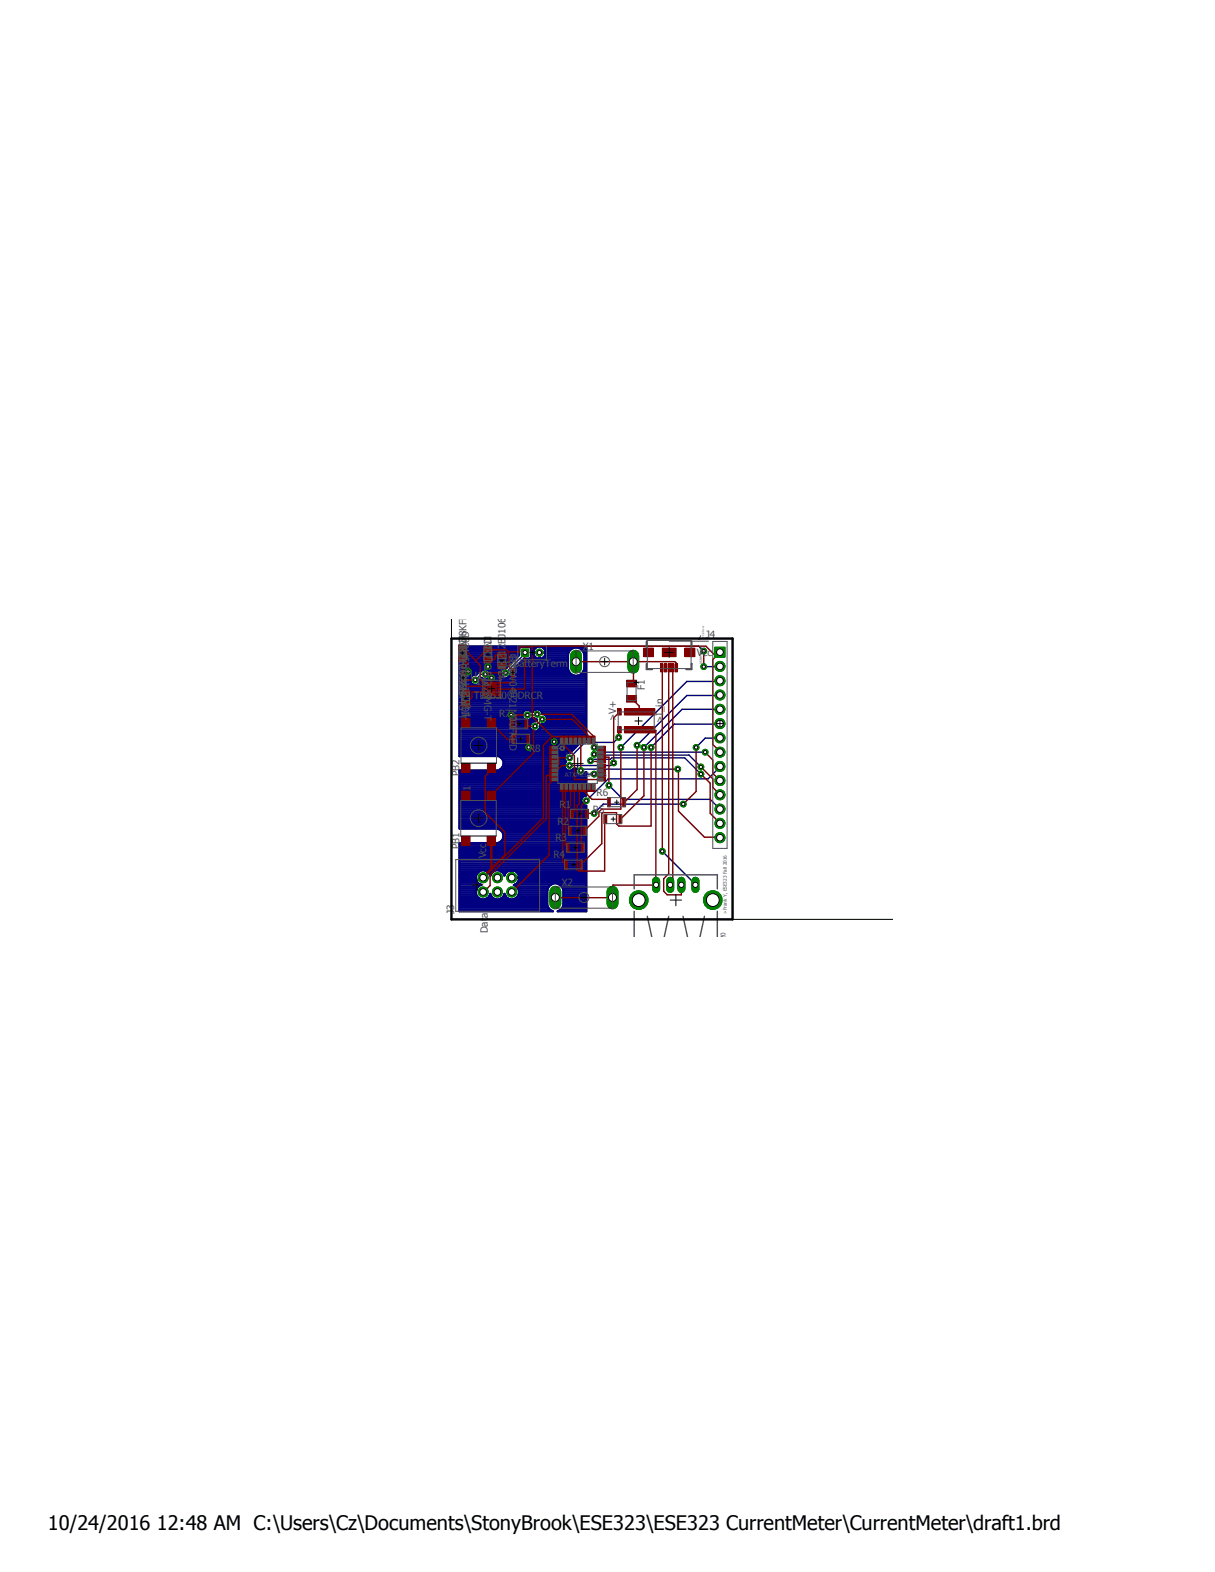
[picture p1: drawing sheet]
<svg xmlns="http://www.w3.org/2000/svg" width="216mm" height="279mm" viewBox="0 0 216 279" stroke-linecap="round" stroke-linejoin="round" font-family="sans-serif">
<defs><g id="words">
<text font-size="3.6" x="8.5" y="272">10/24/2016 12:48 AM C:\Users\Cz\Documents\StonyBrook\ESE323\ESE323 CurrentMeter\CurrentMeter\draft1.brd</text>
<g font-size="1.8" fill="#505050">
<text x="81.6" y="112.8" transform="rotate(90 81.6 112.8)">LMK212BJ226MG-T</text>
<text x="81.6" y="113.2" transform="rotate(90 81.6 113.2)">C3</text>
<text x="86.1" y="113" transform="rotate(90 86.1 113)">LMK212BJ226MG-T</text>
<text x="86.1" y="113.4" transform="rotate(90 86.1 113.4)">C2</text>
<text x="125.4" y="113.4">J4</text>
<text x="90" y="118.5">&gt;batteryTerm</text>
<text x="90.5" y="116.3" transform="rotate(90 90.5 116.3)">CRCW04021M00FKED</text>
<text x="90.5" y="116.7" transform="rotate(90 90.5 116.7)">R10</text>
<text x="103.5" y="115.6">X1</text>
<text x="123.8" y="116.5">Vcc</text>
<text x="82.9" y="123.7" transform="rotate(-90 82.9 123.7)">CRCW0402178KFKED</text>
<text x="82.9" y="123.3" transform="rotate(-90 82.9 123.3)">R9</text>
<text x="83.6" y="120.7">U1</text>
<text x="84.2" y="124.2">TPS63000DRCR</text>
<text x="84.6" y="121.7">1</text>
<text x="89.8" y="120.7" transform="rotate(-90 89.8 120.7)">LMK212BJ106KG-T</text>
<text x="89.8" y="120.3" transform="rotate(-90 89.8 120.3)">C1</text>
<text x="114.6" y="122.6" transform="rotate(-90 114.6 122.6)">F1</text>
<text x="83.4" y="127" transform="rotate(-90 83.4 127)">I1</text>
<text x="83.6" y="127.6" transform="rotate(-90 83.6 127.6)">1LQM21PN1R5MC0D</text>
<text x="88.7" y="127.5">R7</text>
<text x="109.5" y="128.2" transform="rotate(-90 109.5 128.2)">&gt;V+</text>
<text x="117.9" y="128.5" transform="rotate(-90 117.9 128.5)">&gt;I_in</text>
<text x="81.7" y="138" transform="rotate(-90 81.7 138)">PB2</text>
<text x="94" y="133.7">R8</text>
<text x="83.6" y="140.5" transform="rotate(-90 83.6 140.5)">1</text>
<text x="99.4" y="143.6">R1</text>
<text x="106" y="141.5">R6</text>
<text x="98.7" y="149.6">R3</text>
<text x="99" y="146.6">R2</text>
<text x="105.4" y="144.5">R5</text>
<text x="81.6" y="150.9" transform="rotate(-90 81.6 150.9)">PB1</text>
<text x="86.4" y="152.6" transform="rotate(-90 86.4 152.6)">Vcc</text>
<text x="98.3" y="152.6">R4</text>
<text x="99.9" y="157.5">X2</text>
<text x="80.7" y="162.5" transform="rotate(-90 80.7 162.5)">J3</text>
<text x="86.7" y="165.9" transform="rotate(-90 86.7 165.9)">Data</text>
</g>
<g font-size="1.1" fill="#505050">
<text x="100.6" y="134.5">U2</text>
<text x="100.4" y="138.1">ATXMEGA32E5</text>
<text x="128.9" y="168.9" transform="rotate(-90 128.9 168.9)">87520</text>
</g>
<text font-size=".8" fill="#505050" x="129.2" y="162.4" transform="rotate(-90 129.2 162.4)">&gt;Frank Y, ESE323 Fall 2016</text>
<g font-size=".6" fill="#505050">
<text x="124.8" y="118" transform="rotate(-90 124.8 118)">USB-MICROB&quot;</text>
<text x="125.3" y="115.2" transform="rotate(-90 125.3 115.2)">J1</text>
</g>
<text font-size=".4" fill="#505050" x="125.2" y="113.3" transform="rotate(-90 125.2 113.3)">PCB Front</text>
</g></defs>
<path d="M59.4 110.1l99.2 56.3M158.6 110.1l-99.2 56.3" fill="none" stroke="#fff" stroke-width=".18"/>
<g fill="none" stroke="#000080" stroke-width=".42">
<path d="M81.7 119.9h2.9l.7-.6h.2a.92 .92 0 0 1 1.4-.1 .92 .92 0 0 1-.2 1.4M81.7 119.6h3.3M81.7 119.3h3.8M81.7 118.9h7.5M81.7 118.6h8.4M81.7 118.2h8.8M81.7 117.9h9.1M81.7 117.5h9.4M81.7 117.2h9.8M81.7 116.8h10.1M81.7 116.5h10.5M81.7 116.2h10.5"/>
<path d="M81.7 115.8h10.5M81.7 115.5h10.5M81.7 115.1h10.6M84.3 119.9a.93 .93 0 0 0-.8 1.1 .93 .93 0 0 0 1.1 .8 .93 .93 0 0 0 .8-1.1l.2-.2 .1 .1M86.9 119.3h2.1M87.1 119.6h1.8M87.1 119.9h1.9M90.7 119.9h11M90.8 119.6h10.5M90.9 119.3h10.1M91.3 118.9h9.6M91.6 118.6h9.3"/>
<path d="M92 118.2h8.9M92.2 115.2l.3-.3h1.6l.3 .3v1.6l-.3 .3h-1l-2.3 2.3a.92 .92 0 0 1-.9 1.1 .92 .92 0 0 1-1-.9 .92 .92 0 0 1 1.1-.9l2.2-2.3zM92.3 117.9h8.6M92.7 117.5h8.2M93 117.2h7.9M94.3 115.1h.9M94.4 116.8h.7M94.4 116.5h.5M94.4 116.2h.3M94.4 115.8h.3M94.4 115.5h.5M94.7 116h2.3"/>
<path d="M95.1 116.8a1.11 1.11 0 0 1-.3-1.1 1.11 1.11 0 0 1 1-.8h-14.1v19.5M95.8 116v1.1M95.8 116.8h.1M95.8 116.5h.1M95.8 116.2h.1M96.6 115.1l-.6-.2h8.2v16.5h-.5l-2.4 2.4a.93 .93 0 0 0-.9 .5 .93 .93 0 0 0 .2 1.1 .94 .94 0 0 0 0 1.4 .94 .94 0 0 0 1.4-.2h.4a.9 .9 0 0 0 .5 1.2 .9 .9 0 0 0 1.2-.6h.1v4.2a.92 .92 0 0 0-.9 .8 .92 .92 0 0 0 .7 1M96.6 115.1a1.11 1.11 0 0 1 .1 1.6 1.11 1.11 0 0 1-1.6 .1M96.6 115.1h5.4M96.6 116.8h4.3M96.8 115.5h4.6M96.9 116.5h4M96.9 116.2h4.1"/>
<path d="M96.9 115.8h4.2M100.9 118.9v-2.7a1.49 1.49 0 0 1 1.5-1.1 1.49 1.49 0 0 1 1.4 1.1v2.7M100.9 118.9a1.48 1.48 0 0 0 1.5 1.2 1.48 1.48 0 0 0 1.4-1.2M102.8 115.1h1.4M103.1 119.9h1.1M103.4 115.5h.8M103.5 119.6h.7M103.6 115.8h.6M103.7 119.3h.5M103.8 116.2h.4M103.8 118.9h.4M103.8 118.6h.4"/>
<path d="M103.8 118.2h.4M103.8 117.9h.4M103.8 117.5h.4M103.8 117.2h.4M103.8 116.8h.4M103.8 116.5h.4M81.7 136.9v10.4h6.7l.9 .5 .2 .5M81.7 134.4h6.8a1.32 1.32 0 0 1 1 1.3 1.32 1.32 0 0 1-1 1.2h-6.8M81.7 134.4h.1M81.7 139.8h22.5M81.7 139.4h22.5M81.7 139.1h22.5"/>
<path d="M81.7 138.8h22.5M81.7 138.4h22.5M81.7 138.1h22.5M81.7 137.8h21M81.7 137.4h20.7M81.7 137h20.6M81.7 134.3h18.7M81.7 134h18.9M81.7 133.6h19.8M81.7 133.3h20.2M81.7 132.9h20.5M81.7 132.6h20.8"/>
<path d="M81.7 132.2h21.2M81.7 131.9h21.6M81.7 131.6h21.9M81.7 131.2h22.5M81.7 130.9h22.5M81.7 130.6h22.5M81.7 130.2h22.5M81.7 129.9h12.9M81.7 129.5h12.6M81.7 129.2h12.4M81.7 128.8h12.5M81.7 128.5h12.7"/>
<path d="M81.7 128.1h13.5M81.7 127.8h11.4M81.7 127.5h11.2M81.7 127.1h11.1M81.7 126.8h11.1M81.7 126.4h11.3M81.7 126.1h13.5M81.7 125.8h22.5M81.7 125.4h22.5M81.7 125.1h22.5M81.7 124.7h22.5M81.7 124.4h22.5"/>
<path d="M81.7 124h22.5M81.7 123.7h22.5M81.7 123.4h22.5M81.7 123h22.5M81.7 122.7h22.5M81.7 122.3h22.5M81.7 122h22.5M81.7 121.7h2.3M81.7 121.3h2M81.7 120.9h1.9M81.7 120.6h1.9M81.7 120.3h2"/>
<path d="M84.9 121.7h19.3M85.3 121.3h18.9M85.4 120.9h18.8M85.5 120.6h.2M85.7 120.6l.3 .2 .7-.2M86.7 120.6h17.5M87 120.3h2.2M89 136.7h11.5M89 134.7h11.3M89.3 136.4h11M89.3 135h11M89.5 136h10.8"/>
<path d="M89.5 135.7h10.9M89.5 135.3h11M90.5 120.3h13.7M94.3 127.8h.8M94.4 126.4h.3M94.6 129.9l.3 .1 .7-.1M94.7 126.4a.93 .93 0 0 1 1.5 0M94.7 126.4l-.2 .1a.94 .94 0 0 0-1.4-.1 .94 .94 0 0 0 0 1.4 .94 .94 0 0 0 1.4-.2h.3l.6 .3-.2 .3a.93 .93 0 0 0-1 .6 .93 .93 0 0 0 .4 1.1M95.6 129.9h8.6M95.8 126.1h8.4M95.9 129.5h8.3M96 129.2h8.2"/>
<path d="M96.1 128.8h8.1M96.2 126.4l.2 .4M96.2 126.4h8M96.4 126.8v.1a.92 .92 0 0 1 .9 1 .92 .92 0 0 1-1.1 .8l-.2 .2v.4l-.4 .6M96.4 126.8h7.8M96.9 127.1h7.3M97 128.5h7.2M97.2 127.5h7M97.2 128.1h7M97.2 127.8h7M101.9 136.7h.4M103.7 137.8h.5"/>
<path d="M104 137.4h.2M81.7 143.2h22.5v18.8h-5.1l.8-.6 .2-.5v-2.7a1.46 1.46 0 0 0-1.4-1.2 1.46 1.46 0 0 0-1.5 1.2v2.7l.3 .5 .3 .4 .5 .2h-16.6v-12.1h6.7a1.25 1.25 0 0 0 1.1-1.6M81.7 160h15.5M81.7 159.6h3.4M81.7 159.3h3.1M81.7 159h2.9M81.7 158.6h2.8M81.7 158.3h2.8M81.7 157.9h3M81.7 157.6h3.3M81.7 157.2h3.7M81.7 156.9h3.2"/>
<path d="M81.7 156.5h3M81.7 156.2h2.8M81.7 155.9h2.8M81.7 155.5h2.9M81.7 155.2h3.1M81.7 154.9h3.5M81.7 154.5h22.5M81.7 154.2h22.5M81.7 153.8h22.5M81.7 153.5h22.5M81.7 153.1h22.5M81.7 152.8h22.5"/>
<path d="M81.7 152.4h22.5M81.7 152.1h22.5M81.7 151.8h22.5M81.7 151.4h22.5M81.7 151.1h22.5M81.7 150.7h22.5M81.7 150.4h22.5M81.7 150.1h22.5M81.7 147h22.5M81.7 146.6h22.5M81.7 146.3h22.5M81.7 146h22.5"/>
<path d="M81.7 145.6h22.5M81.7 145.2h22.5M81.7 144.9h22.5M81.7 144.6h22.5M81.7 144.2h22.5M81.7 143.9h22.5M81.7 143.6h22.5M81.7 142.9h21.8M81.7 142.5h21.6M81.7 142.2h21.6M81.7 141.9h21.7M81.7 141.5h22.1"/>
<path d="M81.7 141.1h22.5M81.7 140.8h22.5M81.7 140.5h22.5M81.7 140.1h22.5M84.5 158.3v.5l.3 .5M84.8 159.3l.3 .3M86.4 154.9h1.4M86.6 159.6h1M86.9 155.2h.5M87 159.3a1.34 1.34 0 0 1-1.9 .3M87 159.3l.1-.4 .2 .4M87 159.3h.3"/>
<path d="M87.1 159h.1M87.1 155.5h.1M87.3 159.3l.3 .3M87.6 159.6l.5 .3h.5l.5-.3M88.5 147.3h15.7M88.8 149.7h15.4M89 154.9h1.2M89.1 147.7h15.1M89.1 159.6h1.1M89.2 149.4h15M89.3 148h14.9M89.4 149h14.8"/>
<path d="M89.4 155.2h.4M89.5 148.7h14.7M89.5 148.3h14.7M89.5 159.3l-.4 .3M89.5 159.3l.2-.4 .1 .4M89.5 159.3h.3M89.6 159h.1M89.6 155.5h.1M89.8 159.3l.4 .3M90.2 159.6l.5 .3h.5l.5-.3M90.2 154.9l-.3 .2-.3 .5a1.29 1.29 0 0 0-1.2-.9 1.29 1.29 0 0 0-1.3 1 1.32 1.32 0 0 0-2.2-.6 1.32 1.32 0 0 0 .6 2.2l-.4 .1-.6 .9M90.8 154.6h.1"/>
<path d="M90.8 154.6l-.6 .3M90.8 154.6v1.3h1.5M90.8 155.9h.2M90.8 155.5h.2M90.8 155.2h.2M90.8 154.9h.2M91 154.6h.1M91 154.6v1.5h1.3M91 154.6l.7 .3M91.5 157.2h6.4M91.7 154.9l.4 .4 .2 .6M91.7 159.6h5.5"/>
<path d="M91.7 154.9h12.5M91.8 157.6h5.7M91.9 156.9h12.3M92 155.2h12.2M92 159.3l-.3 .3M92 159.3h5.2M92.1 157.9h5.2M92.2 156.5l-.4 .6-.5 .2 .4 .1 .3 .4 .2 .5M92.2 159h5M92.2 156.5h12M92.2 158.3h5M92.2 155.5h12"/>
<path d="M92.2 158.3v.5l-.2 .5M92.2 158.6h5M92.2 156.2h12M92.3 156.1l-.1 .4M92.3 155.9v.1M92.3 156.1v.1M92.3 155.9h11.9M99.5 157.2h4.7M99.8 157.6h4.4M100 157.9h4.2M100.1 160h4.1M100.1 159.6h4.1"/>
<path d="M100.1 159.3h4.1M100.1 159h4.1M100.1 158.6h4.1M100.1 158.3h4.1M81.7 161.7h16M81.7 161.3h15.7M81.7 161h15.6M81.7 160.7h15.5M81.7 160.3h15.5M99.6 161.7h4.6M99.9 161.3h4.3M100.1 161h4.1"/>
<path d="M100.1 160.7h4.1M100.1 160.3h4.1"/>
</g>
<g fill="none" stroke="#000080" stroke-width=".25">
<path d="M86.2 119.8h-.7l-1 1.1M93.3 116v.1l-3.5 3.5M104.2 114.9h20l.9 .8M127.9 118.4l-2.8 .1M95.5 127l-.2 .1h-1.6M96.4 127.8l-1.3 1.3M104.2 137.6h1.4M104.9 135.2l.3-.2h3.3l.2-.3h13l2.8 2.9M105.6 134.1l.1 .1h16.7l2.1 2.1M105.6 132.8l.8 .9h18.9M108.2 139.6l2.5 2.5h15.5l1.8 1.7M109.1 135.6l-.5 .5h-7.4"/>
<path d="M109.9 131.1l-.8 .9h-5.2l-2.7 2.7M120.4 136.7h-16.9l-.3 .2M127.9 121v.1h-5.9l-11.7 11.7M127.9 123.5l-5.9 .1-8.8 8.9M127.9 128.6l-8.1 .1-4.1 4.1M127.9 131.1l-2.6 .1-1.6 1.6M127.9 136.2l-2.1 2.2h-17.7l-3.9 3.9M128 126.1h-6.8l-6.8 6.7M117.7 151.3l5.9 6M121.4 142.9h-14.2l-1.6 1.7"/>
</g>
<path d="M119.1 156.5v1.5" fill="none" stroke="#008000" stroke-width="1.4"/>
<circle cx="119.1" cy="157.3" r=".46" fill="#fff"/>
<circle cx="119.1" cy="157.3" r=".46" fill="none" stroke="#000" stroke-width=".18"/>
<path d="M121.1 156.5v1.5" fill="none" stroke="#008000" stroke-width="1.4"/>
<circle cx="121.1" cy="157.3" r=".46" fill="#fff"/>
<circle cx="121.1" cy="157.3" r=".46" fill="none" stroke="#000" stroke-width=".18"/>
<path d="M116.6 156.5v1.5" fill="none" stroke="#008000" stroke-width="1.4"/>
<circle cx="116.6" cy="157.3" r=".46" fill="#fff"/>
<circle cx="116.6" cy="157.3" r=".46" fill="none" stroke="#000" stroke-width=".18"/>
<path d="M123.6 156.5v1.5" fill="none" stroke="#008000" stroke-width="1.4"/>
<circle cx="123.6" cy="157.3" r=".46" fill="#fff"/>
<circle cx="123.6" cy="157.3" r=".46" fill="none" stroke="#000" stroke-width=".18"/>
<circle cx="113.5" cy="160" r="1.66" fill="#008000"/>
<circle cx="113.5" cy="160" r="1.66" fill="none" stroke="#008000" stroke-width=".18"/>
<circle cx="113.5" cy="160" r="1.14" fill="#fff"/>
<circle cx="113.5" cy="160" r="1.14" fill="none" stroke="#000" stroke-width=".18"/>
<circle cx="126.7" cy="160" r="1.66" fill="#008000"/>
<circle cx="126.7" cy="160" r="1.66" fill="none" stroke="#008000" stroke-width=".18"/>
<circle cx="126.7" cy="160" r="1.14" fill="#fff"/>
<circle cx="126.7" cy="160" r="1.14" fill="none" stroke="#000" stroke-width=".18"/>
<circle cx="88.4" cy="156" r=".89" fill="#008000"/>
<circle cx="88.4" cy="156" r=".89" fill="none" stroke="#008000" stroke-width=".18"/>
<circle cx="88.4" cy="156" r=".6" fill="#fff"/>
<circle cx="88.4" cy="156" r=".6" fill="none" stroke="#000" stroke-width=".18"/>
<circle cx="88.4" cy="158.5" r=".89" fill="#008000"/>
<circle cx="88.4" cy="158.5" r=".89" fill="none" stroke="#008000" stroke-width=".18"/>
<circle cx="88.4" cy="158.5" r=".6" fill="#fff"/>
<circle cx="88.4" cy="158.5" r=".6" fill="none" stroke="#000" stroke-width=".18"/>
<circle cx="90.9" cy="156" r=".89" fill="#008000"/>
<circle cx="90.9" cy="156" r=".89" fill="none" stroke="#008000" stroke-width=".18"/>
<circle cx="90.9" cy="156" r=".6" fill="#fff"/>
<circle cx="90.9" cy="156" r=".6" fill="none" stroke="#000" stroke-width=".18"/>
<circle cx="90.9" cy="158.5" r=".89" fill="#008000"/>
<circle cx="90.9" cy="158.5" r=".89" fill="none" stroke="#008000" stroke-width=".18"/>
<circle cx="90.9" cy="158.5" r=".6" fill="#fff"/>
<circle cx="90.9" cy="158.5" r=".6" fill="none" stroke="#000" stroke-width=".18"/>
<circle cx="85.8" cy="158.5" r=".89" fill="#008000"/>
<circle cx="85.8" cy="158.5" r=".89" fill="none" stroke="#008000" stroke-width=".18"/>
<circle cx="85.8" cy="158.5" r=".6" fill="#fff"/>
<circle cx="85.8" cy="158.5" r=".6" fill="none" stroke="#000" stroke-width=".18"/>
<circle cx="85.8" cy="156" r=".89" fill="#008000"/>
<circle cx="85.8" cy="156" r=".89" fill="none" stroke="#008000" stroke-width=".18"/>
<circle cx="85.8" cy="156" r=".6" fill="#fff"/>
<circle cx="85.8" cy="156" r=".6" fill="none" stroke="#000" stroke-width=".18"/>
<path d="M127 115h1.8v1.8h-1.8z" fill-rule="evenodd" fill="#008000"/>
<path d="M127 115h1.8v1.8h-1.8z" fill="none" stroke="#008000" stroke-width=".18"/>
<circle cx="127.9" cy="115.9" r=".6" fill="#fff"/>
<circle cx="127.9" cy="115.9" r=".6" fill="none" stroke="#000" stroke-width=".18"/>
<circle cx="127.9" cy="118.4" r=".89" fill="#008000"/>
<circle cx="127.9" cy="118.4" r=".89" fill="none" stroke="#008000" stroke-width=".18"/>
<circle cx="127.9" cy="118.4" r=".6" fill="#fff"/>
<circle cx="127.9" cy="118.4" r=".6" fill="none" stroke="#000" stroke-width=".18"/>
<circle cx="127.9" cy="121" r=".89" fill="#008000"/>
<circle cx="127.9" cy="121" r=".89" fill="none" stroke="#008000" stroke-width=".18"/>
<circle cx="127.9" cy="121" r=".6" fill="#fff"/>
<circle cx="127.9" cy="121" r=".6" fill="none" stroke="#000" stroke-width=".18"/>
<circle cx="127.9" cy="123.5" r=".89" fill="#008000"/>
<circle cx="127.9" cy="123.5" r=".89" fill="none" stroke="#008000" stroke-width=".18"/>
<circle cx="127.9" cy="123.5" r=".6" fill="#fff"/>
<circle cx="127.9" cy="123.5" r=".6" fill="none" stroke="#000" stroke-width=".18"/>
<circle cx="127.9" cy="126.1" r=".89" fill="#008000"/>
<circle cx="127.9" cy="126.1" r=".89" fill="none" stroke="#008000" stroke-width=".18"/>
<circle cx="127.9" cy="126.1" r=".6" fill="#fff"/>
<circle cx="127.9" cy="126.1" r=".6" fill="none" stroke="#000" stroke-width=".18"/>
<circle cx="127.9" cy="128.6" r=".89" fill="#008000"/>
<circle cx="127.9" cy="128.6" r=".89" fill="none" stroke="#008000" stroke-width=".18"/>
<circle cx="127.9" cy="128.6" r=".6" fill="#fff"/>
<circle cx="127.9" cy="128.6" r=".6" fill="none" stroke="#000" stroke-width=".18"/>
<circle cx="127.9" cy="131.1" r=".89" fill="#008000"/>
<circle cx="127.9" cy="131.1" r=".89" fill="none" stroke="#008000" stroke-width=".18"/>
<circle cx="127.9" cy="131.1" r=".6" fill="#fff"/>
<circle cx="127.9" cy="131.1" r=".6" fill="none" stroke="#000" stroke-width=".18"/>
<circle cx="127.9" cy="133.7" r=".89" fill="#008000"/>
<circle cx="127.9" cy="133.7" r=".89" fill="none" stroke="#008000" stroke-width=".18"/>
<circle cx="127.9" cy="133.7" r=".6" fill="#fff"/>
<circle cx="127.9" cy="133.7" r=".6" fill="none" stroke="#000" stroke-width=".18"/>
<circle cx="127.9" cy="136.2" r=".89" fill="#008000"/>
<circle cx="127.9" cy="136.2" r=".89" fill="none" stroke="#008000" stroke-width=".18"/>
<circle cx="127.9" cy="136.2" r=".6" fill="#fff"/>
<circle cx="127.9" cy="136.2" r=".6" fill="none" stroke="#000" stroke-width=".18"/>
<circle cx="127.9" cy="138.7" r=".89" fill="#008000"/>
<circle cx="127.9" cy="138.7" r=".89" fill="none" stroke="#008000" stroke-width=".18"/>
<circle cx="127.9" cy="138.7" r=".6" fill="#fff"/>
<circle cx="127.9" cy="138.7" r=".6" fill="none" stroke="#000" stroke-width=".18"/>
<circle cx="127.9" cy="141.3" r=".89" fill="#008000"/>
<circle cx="127.9" cy="141.3" r=".89" fill="none" stroke="#008000" stroke-width=".18"/>
<circle cx="127.9" cy="141.3" r=".6" fill="#fff"/>
<circle cx="127.9" cy="141.3" r=".6" fill="none" stroke="#000" stroke-width=".18"/>
<circle cx="127.9" cy="143.8" r=".89" fill="#008000"/>
<circle cx="127.9" cy="143.8" r=".89" fill="none" stroke="#008000" stroke-width=".18"/>
<circle cx="127.9" cy="143.8" r=".6" fill="#fff"/>
<circle cx="127.9" cy="143.8" r=".6" fill="none" stroke="#000" stroke-width=".18"/>
<circle cx="127.9" cy="146.3" r=".89" fill="#008000"/>
<circle cx="127.9" cy="146.3" r=".89" fill="none" stroke="#008000" stroke-width=".18"/>
<circle cx="127.9" cy="146.3" r=".6" fill="#fff"/>
<circle cx="127.9" cy="146.3" r=".6" fill="none" stroke="#000" stroke-width=".18"/>
<circle cx="127.9" cy="148.9" r=".89" fill="#008000"/>
<circle cx="127.9" cy="148.9" r=".89" fill="none" stroke="#008000" stroke-width=".18"/>
<circle cx="127.9" cy="148.9" r=".6" fill="#fff"/>
<circle cx="127.9" cy="148.9" r=".6" fill="none" stroke="#000" stroke-width=".18"/>
<path d="M92.7 115.4h1.2v1.2h-1.2z" fill-rule="evenodd" fill="#008000"/>
<path d="M92.7 115.4h1.2v1.2h-1.2z" fill="none" stroke="#008000" stroke-width=".18"/>
<circle cx="93.3" cy="116" r=".38" fill="#fff"/>
<circle cx="93.3" cy="116" r=".38" fill="none" stroke="#000" stroke-width=".18"/>
<circle cx="95.8" cy="116" r=".63" fill="#008000"/>
<circle cx="95.8" cy="116" r=".63" fill="none" stroke="#008000" stroke-width=".18"/>
<circle cx="95.8" cy="116" r=".38" fill="#fff"/>
<circle cx="95.8" cy="116" r=".38" fill="none" stroke="#000" stroke-width=".18"/>
<path d="M102.4 116.5v2.2" fill="none" stroke="#008000" stroke-width="2.1"/>
<circle cx="102.4" cy="117.6" r=".72" fill="#fff"/>
<circle cx="102.4" cy="117.6" r=".72" fill="none" stroke="#000" stroke-width=".18"/>
<path d="M112.5 116.5v2.2" fill="none" stroke="#008000" stroke-width="2.1"/>
<circle cx="112.5" cy="117.6" r=".72" fill="#fff"/>
<circle cx="112.5" cy="117.6" r=".72" fill="none" stroke="#000" stroke-width=".18"/>
<path d="M98.7 158.5v2.1" fill="none" stroke="#008000" stroke-width="2.1"/>
<circle cx="98.7" cy="159.5" r=".72" fill="#fff"/>
<circle cx="98.7" cy="159.5" r=".72" fill="none" stroke="#000" stroke-width=".18"/>
<path d="M108.8 158.5v2.1" fill="none" stroke="#008000" stroke-width="2.1"/>
<circle cx="108.8" cy="159.5" r=".72" fill="#fff"/>
<circle cx="108.8" cy="159.5" r=".72" fill="none" stroke="#000" stroke-width=".18"/>
<circle cx="98.5" cy="131.8" r=".51" fill="#008000"/>
<circle cx="98.5" cy="131.8" r=".51" fill="none" stroke="#008000" stroke-width=".18"/>
<circle cx="98.5" cy="131.8" r=".3" fill="#fff"/>
<circle cx="98.5" cy="131.8" r=".3" fill="none" stroke="#000" stroke-width=".18"/>
<circle cx="105.6" cy="137.6" r=".51" fill="#008000"/>
<circle cx="105.6" cy="137.6" r=".51" fill="none" stroke="#008000" stroke-width=".18"/>
<circle cx="105.6" cy="137.6" r=".3" fill="#fff"/>
<circle cx="105.6" cy="137.6" r=".3" fill="none" stroke="#000" stroke-width=".18"/>
<circle cx="86.7" cy="118.5" r=".51" fill="#008000"/>
<circle cx="86.7" cy="118.5" r=".51" fill="none" stroke="#008000" stroke-width=".18"/>
<circle cx="86.7" cy="118.5" r=".3" fill="#fff"/>
<circle cx="86.7" cy="118.5" r=".3" fill="none" stroke="#000" stroke-width=".18"/>
<circle cx="93.9" cy="132.8" r=".51" fill="#008000"/>
<circle cx="93.9" cy="132.8" r=".51" fill="none" stroke="#008000" stroke-width=".18"/>
<circle cx="93.9" cy="132.8" r=".3" fill="#fff"/>
<circle cx="93.9" cy="132.8" r=".3" fill="none" stroke="#000" stroke-width=".18"/>
<circle cx="90.8" cy="127.1" r=".51" fill="#008000"/>
<circle cx="90.8" cy="127.1" r=".51" fill="none" stroke="#008000" stroke-width=".18"/>
<circle cx="90.8" cy="127.1" r=".3" fill="#fff"/>
<circle cx="90.8" cy="127.1" r=".3" fill="none" stroke="#000" stroke-width=".18"/>
<circle cx="83.2" cy="119.3" r=".51" fill="#008000"/>
<circle cx="83.2" cy="119.3" r=".51" fill="none" stroke="#008000" stroke-width=".18"/>
<circle cx="83.2" cy="119.3" r=".3" fill="#fff"/>
<circle cx="83.2" cy="119.3" r=".3" fill="none" stroke="#000" stroke-width=".18"/>
<circle cx="87.3" cy="120.5" r=".51" fill="#008000"/>
<circle cx="87.3" cy="120.5" r=".51" fill="none" stroke="#008000" stroke-width=".18"/>
<circle cx="87.3" cy="120.5" r=".3" fill="#fff"/>
<circle cx="87.3" cy="120.5" r=".3" fill="none" stroke="#000" stroke-width=".18"/>
<circle cx="125" cy="118.5" r=".51" fill="#008000"/>
<circle cx="125" cy="118.5" r=".51" fill="none" stroke="#008000" stroke-width=".18"/>
<circle cx="125.1" cy="118.5" r=".3" fill="#fff"/>
<circle cx="125.1" cy="118.5" r=".3" fill="none" stroke="#000" stroke-width=".18"/>
<circle cx="125" cy="115.7" r=".51" fill="#008000"/>
<circle cx="125" cy="115.7" r=".51" fill="none" stroke="#008000" stroke-width=".18"/>
<circle cx="125.1" cy="115.7" r=".3" fill="#fff"/>
<circle cx="125.1" cy="115.7" r=".3" fill="none" stroke="#000" stroke-width=".18"/>
<circle cx="115.7" cy="132.8" r=".51" fill="#008000"/>
<circle cx="115.7" cy="132.8" r=".51" fill="none" stroke="#008000" stroke-width=".18"/>
<circle cx="115.7" cy="132.8" r=".3" fill="#fff"/>
<circle cx="115.7" cy="132.8" r=".3" fill="none" stroke="#000" stroke-width=".18"/>
<circle cx="104.2" cy="142.3" r=".51" fill="#008000"/>
<circle cx="104.2" cy="142.3" r=".51" fill="none" stroke="#008000" stroke-width=".18"/>
<circle cx="104.2" cy="142.3" r=".3" fill="#fff"/>
<circle cx="104.2" cy="142.3" r=".3" fill="none" stroke="#000" stroke-width=".18"/>
<circle cx="105.6" cy="144.6" r=".51" fill="#008000"/>
<circle cx="105.6" cy="144.6" r=".51" fill="none" stroke="#008000" stroke-width=".18"/>
<circle cx="105.6" cy="144.6" r=".3" fill="#fff"/>
<circle cx="105.6" cy="144.6" r=".3" fill="none" stroke="#000" stroke-width=".18"/>
<circle cx="121.4" cy="142.9" r=".51" fill="#008000"/>
<circle cx="121.4" cy="142.9" r=".51" fill="none" stroke="#008000" stroke-width=".18"/>
<circle cx="121.4" cy="142.9" r=".3" fill="#fff"/>
<circle cx="121.4" cy="142.9" r=".3" fill="none" stroke="#000" stroke-width=".18"/>
<circle cx="123.7" cy="132.8" r=".51" fill="#008000"/>
<circle cx="123.7" cy="132.8" r=".51" fill="none" stroke="#008000" stroke-width=".18"/>
<circle cx="123.7" cy="132.8" r=".3" fill="#fff"/>
<circle cx="123.7" cy="132.8" r=".3" fill="none" stroke="#000" stroke-width=".18"/>
<circle cx="110.3" cy="132.8" r=".51" fill="#008000"/>
<circle cx="110.3" cy="132.8" r=".51" fill="none" stroke="#008000" stroke-width=".18"/>
<circle cx="110.3" cy="132.8" r=".3" fill="#fff"/>
<circle cx="110.3" cy="132.8" r=".3" fill="none" stroke="#000" stroke-width=".18"/>
<circle cx="114.4" cy="132.8" r=".51" fill="#008000"/>
<circle cx="114.4" cy="132.8" r=".51" fill="none" stroke="#008000" stroke-width=".18"/>
<circle cx="114.4" cy="132.8" r=".3" fill="#fff"/>
<circle cx="114.4" cy="132.8" r=".3" fill="none" stroke="#000" stroke-width=".18"/>
<circle cx="113.2" cy="132.5" r=".51" fill="#008000"/>
<circle cx="113.2" cy="132.5" r=".51" fill="none" stroke="#008000" stroke-width=".18"/>
<circle cx="113.2" cy="132.5" r=".3" fill="#fff"/>
<circle cx="113.2" cy="132.5" r=".3" fill="none" stroke="#000" stroke-width=".18"/>
<circle cx="103.2" cy="136.9" r=".51" fill="#008000"/>
<circle cx="103.2" cy="136.9" r=".51" fill="none" stroke="#008000" stroke-width=".18"/>
<circle cx="103.2" cy="136.9" r=".3" fill="#fff"/>
<circle cx="103.2" cy="136.9" r=".3" fill="none" stroke="#000" stroke-width=".18"/>
<circle cx="120.4" cy="136.7" r=".51" fill="#008000"/>
<circle cx="120.4" cy="136.7" r=".51" fill="none" stroke="#008000" stroke-width=".18"/>
<circle cx="120.4" cy="136.7" r=".3" fill="#fff"/>
<circle cx="120.4" cy="136.7" r=".3" fill="none" stroke="#000" stroke-width=".18"/>
<circle cx="104.9" cy="135.2" r=".51" fill="#008000"/>
<circle cx="104.9" cy="135.2" r=".51" fill="none" stroke="#008000" stroke-width=".18"/>
<circle cx="104.9" cy="135.2" r=".3" fill="#fff"/>
<circle cx="104.9" cy="135.2" r=".3" fill="none" stroke="#000" stroke-width=".18"/>
<circle cx="124.5" cy="137.6" r=".51" fill="#008000"/>
<circle cx="124.5" cy="137.6" r=".51" fill="none" stroke="#008000" stroke-width=".18"/>
<circle cx="124.5" cy="137.6" r=".3" fill="#fff"/>
<circle cx="124.5" cy="137.6" r=".3" fill="none" stroke="#000" stroke-width=".18"/>
<circle cx="108.2" cy="139.6" r=".51" fill="#008000"/>
<circle cx="108.2" cy="139.6" r=".51" fill="none" stroke="#008000" stroke-width=".18"/>
<circle cx="108.2" cy="139.6" r=".3" fill="#fff"/>
<circle cx="108.2" cy="139.6" r=".3" fill="none" stroke="#000" stroke-width=".18"/>
<circle cx="105.6" cy="134.1" r=".51" fill="#008000"/>
<circle cx="105.6" cy="134.1" r=".51" fill="none" stroke="#008000" stroke-width=".18"/>
<circle cx="105.6" cy="134.1" r=".3" fill="#fff"/>
<circle cx="105.6" cy="134.1" r=".3" fill="none" stroke="#000" stroke-width=".18"/>
<circle cx="124.5" cy="136.3" r=".51" fill="#008000"/>
<circle cx="124.5" cy="136.3" r=".51" fill="none" stroke="#008000" stroke-width=".18"/>
<circle cx="124.5" cy="136.3" r=".3" fill="#fff"/>
<circle cx="124.5" cy="136.3" r=".3" fill="none" stroke="#000" stroke-width=".18"/>
<circle cx="105.6" cy="132.8" r=".51" fill="#008000"/>
<circle cx="105.6" cy="132.8" r=".51" fill="none" stroke="#008000" stroke-width=".18"/>
<circle cx="105.6" cy="132.8" r=".3" fill="#fff"/>
<circle cx="105.6" cy="132.8" r=".3" fill="none" stroke="#000" stroke-width=".18"/>
<circle cx="125.3" cy="133.7" r=".51" fill="#008000"/>
<circle cx="125.3" cy="133.7" r=".51" fill="none" stroke="#008000" stroke-width=".18"/>
<circle cx="125.3" cy="133.7" r=".3" fill="#fff"/>
<circle cx="125.3" cy="133.7" r=".3" fill="none" stroke="#000" stroke-width=".18"/>
<circle cx="96.3" cy="127.8" r=".51" fill="#008000"/>
<circle cx="96.3" cy="127.8" r=".51" fill="none" stroke="#008000" stroke-width=".18"/>
<circle cx="96.3" cy="127.8" r=".3" fill="#fff"/>
<circle cx="96.3" cy="127.8" r=".3" fill="none" stroke="#000" stroke-width=".18"/>
<circle cx="95.1" cy="129.1" r=".51" fill="#008000"/>
<circle cx="95.1" cy="129.1" r=".51" fill="none" stroke="#008000" stroke-width=".18"/>
<circle cx="95.1" cy="129.1" r=".3" fill="#fff"/>
<circle cx="95.1" cy="129.1" r=".3" fill="none" stroke="#000" stroke-width=".18"/>
<circle cx="95.5" cy="127" r=".51" fill="#008000"/>
<circle cx="95.5" cy="127" r=".51" fill="none" stroke="#008000" stroke-width=".18"/>
<circle cx="95.5" cy="127" r=".3" fill="#fff"/>
<circle cx="95.5" cy="127" r=".3" fill="none" stroke="#000" stroke-width=".18"/>
<circle cx="93.7" cy="127.1" r=".51" fill="#008000"/>
<circle cx="93.7" cy="127.1" r=".51" fill="none" stroke="#008000" stroke-width=".18"/>
<circle cx="93.7" cy="127.1" r=".3" fill="#fff"/>
<circle cx="93.7" cy="127.1" r=".3" fill="none" stroke="#000" stroke-width=".18"/>
<circle cx="109" cy="135.6" r=".51" fill="#008000"/>
<circle cx="109" cy="135.6" r=".51" fill="none" stroke="#008000" stroke-width=".18"/>
<circle cx="109" cy="135.6" r=".3" fill="#fff"/>
<circle cx="109" cy="135.6" r=".3" fill="none" stroke="#000" stroke-width=".18"/>
<circle cx="101.2" cy="136.1" r=".51" fill="#008000"/>
<circle cx="101.2" cy="136.1" r=".51" fill="none" stroke="#008000" stroke-width=".18"/>
<circle cx="101.2" cy="136.1" r=".3" fill="#fff"/>
<circle cx="101.2" cy="136.1" r=".3" fill="none" stroke="#000" stroke-width=".18"/>
<circle cx="109.9" cy="131.1" r=".51" fill="#008000"/>
<circle cx="109.9" cy="131.1" r=".51" fill="none" stroke="#008000" stroke-width=".18"/>
<circle cx="109.9" cy="131.1" r=".3" fill="#fff"/>
<circle cx="109.9" cy="131.1" r=".3" fill="none" stroke="#000" stroke-width=".18"/>
<circle cx="101.2" cy="134.7" r=".51" fill="#008000"/>
<circle cx="101.2" cy="134.7" r=".51" fill="none" stroke="#008000" stroke-width=".18"/>
<circle cx="101.2" cy="134.7" r=".3" fill="#fff"/>
<circle cx="101.2" cy="134.7" r=".3" fill="none" stroke="#000" stroke-width=".18"/>
<circle cx="117.7" cy="151.3" r=".51" fill="#008000"/>
<circle cx="117.7" cy="151.3" r=".51" fill="none" stroke="#008000" stroke-width=".18"/>
<circle cx="117.7" cy="151.3" r=".3" fill="#fff"/>
<circle cx="117.7" cy="151.3" r=".3" fill="none" stroke="#000" stroke-width=".18"/>
<circle cx="89.8" cy="119.6" r=".51" fill="#008000"/>
<circle cx="89.8" cy="119.6" r=".51" fill="none" stroke="#008000" stroke-width=".18"/>
<circle cx="89.8" cy="119.6" r=".3" fill="#fff"/>
<circle cx="89.8" cy="119.6" r=".3" fill="none" stroke="#000" stroke-width=".18"/>
<circle cx="84.5" cy="120.9" r=".51" fill="#008000"/>
<circle cx="84.5" cy="120.9" r=".51" fill="none" stroke="#008000" stroke-width=".18"/>
<circle cx="84.5" cy="120.9" r=".3" fill="#fff"/>
<circle cx="84.5" cy="120.9" r=".3" fill="none" stroke="#000" stroke-width=".18"/>
<circle cx="86.2" cy="119.8" r=".51" fill="#008000"/>
<circle cx="86.2" cy="119.8" r=".51" fill="none" stroke="#008000" stroke-width=".18"/>
<circle cx="86.2" cy="119.8" r=".3" fill="#fff"/>
<circle cx="86.2" cy="119.8" r=".3" fill="none" stroke="#000" stroke-width=".18"/>
<path d="M97.7 132.6h1.3v.6h-1.3z" fill-rule="evenodd" fill="#800000"/>
<path d="M97.7 132.6h1.3v.6h-1.3z" fill="none" stroke="#800000" stroke-width=".18"/>
<path d="M97.7 133.4h1.3v.6h-1.3z" fill-rule="evenodd" fill="#800000"/>
<path d="M97.7 133.4h1.3v.6h-1.3z" fill="none" stroke="#800000" stroke-width=".18"/>
<path d="M97.7 134.2h1.3v.6h-1.3z" fill-rule="evenodd" fill="#800000"/>
<path d="M97.7 134.2h1.3v.6h-1.3z" fill="none" stroke="#800000" stroke-width=".18"/>
<path d="M97.7 135h1.3v.6h-1.3z" fill-rule="evenodd" fill="#800000"/>
<path d="M97.7 135h1.3v.6h-1.3z" fill="none" stroke="#800000" stroke-width=".18"/>
<path d="M97.7 135.8h1.3v.6h-1.3z" fill-rule="evenodd" fill="#800000"/>
<path d="M97.7 135.8h1.3v.6h-1.3z" fill="none" stroke="#800000" stroke-width=".18"/>
<path d="M97.7 136.7h1.3v.5h-1.3z" fill-rule="evenodd" fill="#800000"/>
<path d="M97.7 136.7h1.3v.5h-1.3z" fill="none" stroke="#800000" stroke-width=".18"/>
<path d="M97.7 137.4h1.3v.6h-1.3z" fill-rule="evenodd" fill="#800000"/>
<path d="M97.7 137.4h1.3v.6h-1.3z" fill="none" stroke="#800000" stroke-width=".18"/>
<path d="M97.7 138.2h1.3v.6h-1.3z" fill-rule="evenodd" fill="#800000"/>
<path d="M97.7 138.2h1.3v.6h-1.3z" fill="none" stroke="#800000" stroke-width=".18"/>
<path d="M99.5 139.4h.6v1.2h-.6z" fill-rule="evenodd" fill="#800000"/>
<path d="M99.5 139.4h.6v1.2h-.6z" fill="none" stroke="#800000" stroke-width=".18"/>
<path d="M100.3 139.4h.6v1.2h-.6z" fill-rule="evenodd" fill="#800000"/>
<path d="M100.3 139.4h.6v1.2h-.6z" fill="none" stroke="#800000" stroke-width=".18"/>
<path d="M101.1 139.4h.6v1.2h-.6z" fill-rule="evenodd" fill="#800000"/>
<path d="M101.1 139.4h.6v1.2h-.6z" fill="none" stroke="#800000" stroke-width=".18"/>
<path d="M101.9 139.4h.6v1.2h-.6z" fill-rule="evenodd" fill="#800000"/>
<path d="M101.9 139.4h.6v1.2h-.6z" fill="none" stroke="#800000" stroke-width=".18"/>
<path d="M102.7 139.4h.6v1.2h-.6z" fill-rule="evenodd" fill="#800000"/>
<path d="M102.7 139.4h.6v1.2h-.6z" fill="none" stroke="#800000" stroke-width=".18"/>
<path d="M103.5 139.4h.6v1.2h-.6z" fill-rule="evenodd" fill="#800000"/>
<path d="M103.5 139.4h.6v1.2h-.6z" fill="none" stroke="#800000" stroke-width=".18"/>
<path d="M104.4 139.4h.5v1.2h-.5z" fill-rule="evenodd" fill="#800000"/>
<path d="M104.4 139.4h.5v1.2h-.5z" fill="none" stroke="#800000" stroke-width=".18"/>
<path d="M105.2 139.4h.5v1.2h-.5z" fill-rule="evenodd" fill="#800000"/>
<path d="M105.2 139.4h.5v1.2h-.5z" fill="none" stroke="#800000" stroke-width=".18"/>
<path d="M106.3 138.2h1.3v.6h-1.3z" fill-rule="evenodd" fill="#800000"/>
<path d="M106.3 138.2h1.3v.6h-1.3z" fill="none" stroke="#800000" stroke-width=".18"/>
<path d="M106.3 137.4h1.3v.6h-1.3z" fill-rule="evenodd" fill="#800000"/>
<path d="M106.3 137.4h1.3v.6h-1.3z" fill="none" stroke="#800000" stroke-width=".18"/>
<path d="M106.3 136.7h1.3v.5h-1.3z" fill-rule="evenodd" fill="#800000"/>
<path d="M106.3 136.7h1.3v.5h-1.3z" fill="none" stroke="#800000" stroke-width=".18"/>
<path d="M106.3 135.8h1.3v.6h-1.3z" fill-rule="evenodd" fill="#800000"/>
<path d="M106.3 135.8h1.3v.6h-1.3z" fill="none" stroke="#800000" stroke-width=".18"/>
<path d="M106.3 135h1.3v.6h-1.3z" fill-rule="evenodd" fill="#800000"/>
<path d="M106.3 135h1.3v.6h-1.3z" fill="none" stroke="#800000" stroke-width=".18"/>
<path d="M106.3 134.2h1.3v.6h-1.3z" fill-rule="evenodd" fill="#800000"/>
<path d="M106.3 134.2h1.3v.6h-1.3z" fill="none" stroke="#800000" stroke-width=".18"/>
<path d="M106.3 133.4h1.3v.6h-1.3z" fill-rule="evenodd" fill="#800000"/>
<path d="M106.3 133.4h1.3v.6h-1.3z" fill="none" stroke="#800000" stroke-width=".18"/>
<path d="M106.3 132.6h1.3v.6h-1.3z" fill-rule="evenodd" fill="#800000"/>
<path d="M106.3 132.6h1.3v.6h-1.3z" fill="none" stroke="#800000" stroke-width=".18"/>
<path d="M105.2 130.8h.5v1.3h-.5z" fill-rule="evenodd" fill="#800000"/>
<path d="M105.2 130.8h.5v1.3h-.5z" fill="none" stroke="#800000" stroke-width=".18"/>
<path d="M104.4 130.8h.5v1.3h-.5z" fill-rule="evenodd" fill="#800000"/>
<path d="M104.4 130.8h.5v1.3h-.5z" fill="none" stroke="#800000" stroke-width=".18"/>
<path d="M103.5 130.8h.6v1.3h-.6z" fill-rule="evenodd" fill="#800000"/>
<path d="M103.5 130.8h.6v1.3h-.6z" fill="none" stroke="#800000" stroke-width=".18"/>
<path d="M102.7 130.8h.6v1.3h-.6z" fill-rule="evenodd" fill="#800000"/>
<path d="M102.7 130.8h.6v1.3h-.6z" fill="none" stroke="#800000" stroke-width=".18"/>
<path d="M101.9 130.8h.6v1.3h-.6z" fill-rule="evenodd" fill="#800000"/>
<path d="M101.9 130.8h.6v1.3h-.6z" fill="none" stroke="#800000" stroke-width=".18"/>
<path d="M101.1 130.8h.6v1.3h-.6z" fill-rule="evenodd" fill="#800000"/>
<path d="M101.1 130.8h.6v1.3h-.6z" fill="none" stroke="#800000" stroke-width=".18"/>
<path d="M100.3 130.8h.6v1.3h-.6z" fill-rule="evenodd" fill="#800000"/>
<path d="M100.3 130.8h.6v1.3h-.6z" fill="none" stroke="#800000" stroke-width=".18"/>
<path d="M99.5 130.8h.6v1.3h-.6z" fill-rule="evenodd" fill="#800000"/>
<path d="M99.5 130.8h.6v1.3h-.6z" fill="none" stroke="#800000" stroke-width=".18"/>
<path d="M88.5 117.7h1.4v1.1h-1.4z" fill-rule="evenodd" fill="#800000"/>
<path d="M88.5 117.7h1.4v1.1h-1.4z" fill="none" stroke="#800000" stroke-width=".18"/>
<path d="M88.5 116h1.4v1.1h-1.4z" fill-rule="evenodd" fill="#800000"/>
<path d="M88.5 116h1.4v1.1h-1.4z" fill="none" stroke="#800000" stroke-width=".18"/>
<path d="M86 114.9h1.4v1.1h-1.4z" fill-rule="evenodd" fill="#800000"/>
<path d="M86 114.9h1.4v1.1h-1.4z" fill="none" stroke="#800000" stroke-width=".18"/>
<path d="M86 116.7h1.4v1.1h-1.4z" fill-rule="evenodd" fill="#800000"/>
<path d="M86 116.7h1.4v1.1h-1.4z" fill="none" stroke="#800000" stroke-width=".18"/>
<path d="M81.5 114.6h1.4v1.1h-1.4z" fill-rule="evenodd" fill="#800000"/>
<path d="M81.5 114.6h1.4v1.1h-1.4z" fill="none" stroke="#800000" stroke-width=".18"/>
<path d="M81.5 116.4h1.4v1.1h-1.4z" fill-rule="evenodd" fill="#800000"/>
<path d="M81.5 116.4h1.4v1.1h-1.4z" fill="none" stroke="#800000" stroke-width=".18"/>
<path d="M111.3 120.9h1.8v1.2h-1.8z" fill-rule="evenodd" fill="#800000"/>
<path d="M111.3 120.9h1.8v1.2h-1.8z" fill="none" stroke="#800000" stroke-width=".18"/>
<path d="M111.3 123.6h1.8v1.2h-1.8z" fill-rule="evenodd" fill="#800000"/>
<path d="M111.3 123.6h1.8v1.2h-1.8z" fill="none" stroke="#800000" stroke-width=".18"/>
<path d="M82 124.5h1.5v1.1h-1.5z" fill-rule="evenodd" fill="#800000"/>
<path d="M82 124.5h1.5v1.1h-1.5z" fill="none" stroke="#800000" stroke-width=".18"/>
<path d="M82 122.7h1.5v1.1h-1.5z" fill-rule="evenodd" fill="#800000"/>
<path d="M82 122.7h1.5v1.1h-1.5z" fill="none" stroke="#800000" stroke-width=".18"/>
<path d="M118.7 118h.4v1.4h-.4z" fill-rule="evenodd" fill="#800000"/>
<path d="M118.7 118h.4v1.4h-.4z" fill="none" stroke="#800000" stroke-width=".18"/>
<path d="M119.3 118h.5v1.4h-.5z" fill-rule="evenodd" fill="#800000"/>
<path d="M119.3 118h.5v1.4h-.5z" fill="none" stroke="#800000" stroke-width=".18"/>
<path d="M120 118h.4v1.4h-.4z" fill-rule="evenodd" fill="#800000"/>
<path d="M120 118h.4v1.4h-.4z" fill="none" stroke="#800000" stroke-width=".18"/>
<path d="M118 118h.4v1.4h-.4z" fill-rule="evenodd" fill="#800000"/>
<path d="M118 118h.4v1.4h-.4z" fill="none" stroke="#800000" stroke-width=".18"/>
<path d="M117.4 118h.4v1.4h-.4z" fill-rule="evenodd" fill="#800000"/>
<path d="M117.4 118h.4v1.4h-.4z" fill="none" stroke="#800000" stroke-width=".18"/>
<path d="M121.7 115.2h1.8v1.5h-1.8z" fill-rule="evenodd" fill="#800000"/>
<path d="M121.7 115.2h1.8v1.5h-1.8z" fill="none" stroke="#800000" stroke-width=".18"/>
<path d="M117.7 115.2h2.4v1.5h-2.4z" fill-rule="evenodd" fill="#800000"/>
<path d="M117.7 115.2h2.4v1.5h-2.4z" fill="none" stroke="#800000" stroke-width=".18"/>
<path d="M114.3 115.2h1.8v1.5h-1.8z" fill-rule="evenodd" fill="#800000"/>
<path d="M114.3 115.2h1.8v1.5h-1.8z" fill="none" stroke="#800000" stroke-width=".18"/>
<path d="M82.1 140.6h1.4v1.6h-1.4z" fill-rule="evenodd" fill="#800000"/>
<path d="M82.1 140.6h1.4v1.6h-1.4z" fill="none" stroke="#800000" stroke-width=".18"/>
<path d="M86.6 140.6h1.4v1.6h-1.4z" fill-rule="evenodd" fill="#800000"/>
<path d="M86.6 140.6h1.4v1.6h-1.4z" fill="none" stroke="#800000" stroke-width=".18"/>
<path d="M86.6 148.6h1.4v1.6h-1.4z" fill-rule="evenodd" fill="#800000"/>
<path d="M86.6 148.6h1.4v1.6h-1.4z" fill="none" stroke="#800000" stroke-width=".18"/>
<path d="M82.1 148.6h1.4v1.6h-1.4z" fill-rule="evenodd" fill="#800000"/>
<path d="M82.1 148.6h1.4v1.6h-1.4z" fill="none" stroke="#800000" stroke-width=".18"/>
<path d="M82.1 127.7h1.4v1.6h-1.4z" fill-rule="evenodd" fill="#800000"/>
<path d="M82.1 127.7h1.4v1.6h-1.4z" fill="none" stroke="#800000" stroke-width=".18"/>
<path d="M86.6 127.7h1.5v1.6h-1.5z" fill-rule="evenodd" fill="#800000"/>
<path d="M86.6 127.7h1.5v1.6h-1.5z" fill="none" stroke="#800000" stroke-width=".18"/>
<path d="M86.6 135.7h1.5v1.6h-1.5z" fill-rule="evenodd" fill="#800000"/>
<path d="M86.6 135.7h1.5v1.6h-1.5z" fill="none" stroke="#800000" stroke-width=".18"/>
<path d="M82.1 135.7h1.4v1.6h-1.4z" fill-rule="evenodd" fill="#800000"/>
<path d="M82.1 135.7h1.4v1.6h-1.4z" fill="none" stroke="#800000" stroke-width=".18"/>
<path d="M101.3 143.8h.6v1.7h-.6z" fill-rule="evenodd" fill="#800000"/>
<path d="M101.3 143.8h.6v1.7h-.6z" fill="none" stroke="#800000" stroke-width=".18"/>
<path d="M104.1 143.8h.5v1.7h-.5z" fill-rule="evenodd" fill="#800000"/>
<path d="M104.1 143.8h.5v1.7h-.5z" fill="none" stroke="#800000" stroke-width=".18"/>
<path d="M90.8 118.8h.6v.6h-.6z" fill-rule="evenodd" fill="#800000"/>
<path d="M90.8 118.8h.6v.6h-.6z" fill="none" stroke="#800000" stroke-width=".18"/>
<path d="M90.8 119.7h.6v.6h-.6z" fill-rule="evenodd" fill="#800000"/>
<path d="M90.8 119.7h.6v.6h-.6z" fill="none" stroke="#800000" stroke-width=".18"/>
<path d="M111 126h5.4v1.1h-5.4z" fill-rule="evenodd" fill="#800000"/>
<path d="M111 126h5.4v1.1h-5.4z" fill="none" stroke="#800000" stroke-width=".18"/>
<path d="M111 129.2h5.4v1.1h-5.4z" fill-rule="evenodd" fill="#800000"/>
<path d="M111 129.2h5.4v1.1h-5.4z" fill="none" stroke="#800000" stroke-width=".18"/>
<path d="M109.7 126h.7v1.1h-.7z" fill-rule="evenodd" fill="#800000"/>
<path d="M109.7 126h.7v1.1h-.7z" fill="none" stroke="#800000" stroke-width=".18"/>
<path d="M109.7 129.2h.7v1.1h-.7z" fill-rule="evenodd" fill="#800000"/>
<path d="M109.7 129.2h.7v1.1h-.7z" fill="none" stroke="#800000" stroke-width=".18"/>
<path d="M101 146.9h.5v1.6h-.5z" fill-rule="evenodd" fill="#800000"/>
<path d="M101 146.9h.5v1.6h-.5z" fill="none" stroke="#800000" stroke-width=".18"/>
<path d="M103.7 146.9h.5v1.6h-.5z" fill-rule="evenodd" fill="#800000"/>
<path d="M103.7 146.9h.5v1.6h-.5z" fill="none" stroke="#800000" stroke-width=".18"/>
<path d="M100.6 149.9h.5v1.6h-.5z" fill-rule="evenodd" fill="#800000"/>
<path d="M100.6 149.9h.5v1.6h-.5z" fill="none" stroke="#800000" stroke-width=".18"/>
<path d="M103.3 149.9h.5v1.6h-.5z" fill-rule="evenodd" fill="#800000"/>
<path d="M103.3 149.9h.5v1.6h-.5z" fill="none" stroke="#800000" stroke-width=".18"/>
<path d="M100.3 152.9h.5v1.6h-.5z" fill-rule="evenodd" fill="#800000"/>
<path d="M100.3 152.9h.5v1.6h-.5z" fill="none" stroke="#800000" stroke-width=".18"/>
<path d="M103 152.9h.5v1.6h-.5z" fill-rule="evenodd" fill="#800000"/>
<path d="M103 152.9h.5v1.6h-.5z" fill="none" stroke="#800000" stroke-width=".18"/>
<path d="M107.3 144.8h.5v1.6h-.5z" fill-rule="evenodd" fill="#800000"/>
<path d="M107.3 144.8h.5v1.6h-.5z" fill="none" stroke="#800000" stroke-width=".18"/>
<path d="M110 144.8h.5v1.6h-.5z" fill-rule="evenodd" fill="#800000"/>
<path d="M110 144.8h.5v1.6h-.5z" fill="none" stroke="#800000" stroke-width=".18"/>
<path d="M107.9 141.8h.6v1.6h-.6z" fill-rule="evenodd" fill="#800000"/>
<path d="M107.9 141.8h.6v1.6h-.6z" fill="none" stroke="#800000" stroke-width=".18"/>
<path d="M110.7 141.8h.5v1.6h-.5z" fill-rule="evenodd" fill="#800000"/>
<path d="M110.7 141.8h.5v1.6h-.5z" fill="none" stroke="#800000" stroke-width=".18"/>
<path d="M90.6 127.8h.5v1.6h-.5z" fill-rule="evenodd" fill="#800000"/>
<path d="M90.6 127.8h.5v1.6h-.5z" fill="none" stroke="#800000" stroke-width=".18"/>
<path d="M93.3 127.8h.5v1.6h-.5z" fill-rule="evenodd" fill="#800000"/>
<path d="M93.3 127.8h.5v1.6h-.5z" fill="none" stroke="#800000" stroke-width=".18"/>
<path d="M93.6 130.5h.5v1.6h-.5z" fill-rule="evenodd" fill="#800000"/>
<path d="M93.6 130.5h.5v1.6h-.5z" fill="none" stroke="#800000" stroke-width=".18"/>
<path d="M90.9 130.5h.5v1.6h-.5z" fill-rule="evenodd" fill="#800000"/>
<path d="M90.9 130.5h.5v1.6h-.5z" fill="none" stroke="#800000" stroke-width=".18"/>
<path d="M82 120.6h.6v.6h-.6z" fill-rule="evenodd" fill="#800000"/>
<path d="M82 120.6h.6v.6h-.6z" fill="none" stroke="#800000" stroke-width=".18"/>
<path d="M82 119.8h.6v.6h-.6z" fill-rule="evenodd" fill="#800000"/>
<path d="M82 119.8h.6v.6h-.6z" fill="none" stroke="#800000" stroke-width=".18"/>
<path d="M85.6 121.3h.6v.2h-.6z" fill-rule="evenodd" fill="#800000"/>
<path d="M85.6 121.3h.6v.2h-.6z" fill="none" stroke="#800000" stroke-width=".18"/>
<path d="M85.6 121.8h.6v.2h-.6z" fill-rule="evenodd" fill="#800000"/>
<path d="M85.6 121.8h.6v.2h-.6z" fill="none" stroke="#800000" stroke-width=".18"/>
<path d="M85.6 122.3h.6v.3h-.6z" fill-rule="evenodd" fill="#800000"/>
<path d="M85.6 122.3h.6v.3h-.6z" fill="none" stroke="#800000" stroke-width=".18"/>
<path d="M85.6 122.8h.6v.3h-.6z" fill-rule="evenodd" fill="#800000"/>
<path d="M85.6 122.8h.6v.3h-.6z" fill="none" stroke="#800000" stroke-width=".18"/>
<path d="M85.6 123.3h.6v.3h-.6z" fill-rule="evenodd" fill="#800000"/>
<path d="M85.6 123.3h.6v.3h-.6z" fill="none" stroke="#800000" stroke-width=".18"/>
<path d="M88.5 123.3h.6v.3h-.6z" fill-rule="evenodd" fill="#800000"/>
<path d="M88.5 123.3h.6v.3h-.6z" fill="none" stroke="#800000" stroke-width=".18"/>
<path d="M88.5 122.8h.6v.3h-.6z" fill-rule="evenodd" fill="#800000"/>
<path d="M88.5 122.8h.6v.3h-.6z" fill="none" stroke="#800000" stroke-width=".18"/>
<path d="M88.5 122.3h.6v.3h-.6z" fill-rule="evenodd" fill="#800000"/>
<path d="M88.5 122.3h.6v.3h-.6z" fill="none" stroke="#800000" stroke-width=".18"/>
<path d="M88.5 121.8h.6v.2h-.6z" fill-rule="evenodd" fill="#800000"/>
<path d="M88.5 121.8h.6v.2h-.6z" fill="none" stroke="#800000" stroke-width=".18"/>
<path d="M88.5 121.3h.6v.2h-.6z" fill-rule="evenodd" fill="#800000"/>
<path d="M88.5 121.3h.6v.2h-.6z" fill="none" stroke="#800000" stroke-width=".18"/>
<path d="M86.6 121.2h1.6v2.4h-1.6z" fill-rule="evenodd" fill="#800000"/>
<path d="M86.6 121.2h1.6v2.4h-1.6z" fill="none" stroke="#800000" stroke-width=".18"/>
<g fill="none" stroke="#800000" stroke-width=".25">
<path d="M82.2 115.2l3.1 3v2.7l.6 .5M83.2 119.3v-1.2l-1-1.1 1 1h-.7l-.2 .1v2M86.2 119.8h.5l.3-.2h1.9v1.7M86.7 117.2v1.3M86.7 117.2v.1M89.2 116.5h-1.2v.6l-.2 .1h-1.1M89.2 118.3l.6 .7v.6M90.3 115.9l-.3-.4h-3.3l-.1-.1-2.1 2M90.3 115.9v2.5l.8 .7M91.1 120v1.3h-2.2M93.3 116l-.1 6.5-4.4-.1-.1 1.6h-2.3l-.5-.6M94.6 115h-2.1l-.2 .1v.8h-2"/>
<path d="M102.4 117.6h17.5l.3 .3v.8M112.5 117.6l.1 3.6-.4 .3M117.6 118.7l.1 32.6M118.9 118.7l-.1 36.6-.9 .9v2.2l.7 .6h2.5v-1.7M119.5 118.7v38.1l-.4 .5M125.1 115.7v2.8M82.3 120.9h2.2M85.9 122.4h1.5M85.9 121.9l-3.1 .1v1.2M85.9 122.9l-2 .1v1l-1.1 1.1M87.3 120.5l.1 1.9M88.8 121.9l-1.5 .1 .1 .4"/>
<path d="M88.9 121.3l-.1 .1M90.8 127.1l.1 1.5M93.6 128.6v.5h1.5l-.3 .1v4.6l-7.5 7.6M93.7 127.1h-2v3.6l-.6 .7h-.9l-2.9-2.9M93.9 131.3v1.5M95.5 127h6.1l3.7 3.7v.6l.2 .1M96.4 127.8h5.3l2.7 2.8v.6l.2 .2M98.1 130.9h1.7l.1 1.3 2.2 2.1v4.3l4.8-.1M98.1 130.9l-3.5-3.6v-12.4h30.8l1.8 1.7 .7-.7-1.2 1.3v15.1l1.2 1.4M98.1 130.9l-1.5 1.6v12.8l-10.7 10.7 .3-.1v-.5l3.5-3.5v-4l-3.5-3.5v-6.4l1-1.1 .1-.4M98.3 137.7v.1h-1.2v7.7l-10 10v1.9l-1.2 1.1M98.3 138.5l-.7 .8v12.6l-6.7 6.6"/>
<path d="M98.5 131.8v1l-.2 .1M99.8 140l.1 .1v12.9l.6 .7M100.6 140l-.1 .2v10l.4 .5M101.2 134.7h-1.9v1.1l-.2 .3h-.8M101.2 136.1h-1.4l-.7 .7h-.6l-.2 .1M101.4 140l-.1 3.3-.3 .4v3.6l.3 .4M102.2 140l-.1 .2v4l-.5 .5M103 140v2.8l-.4 .4v11.4l.2 .2h4.6v-9.1l.2-.1M103 131.4l.2 .2v5.3M103.8 140l.1 .8 1.3 1.3h3v.5M104.9 135.2v.1h2M105.6 137.6v.1h1.3"/>
<path d="M105.6 132.8l1.3 .1M106.9 133.7l-1.3 .1v.3M106.9 134.5l1.3 .1v5M110.1 126.5l-1 1.1v8M110.1 129.7l-.2 .3v1.1M110.3 132.8v11h-3.4l-.5 .5v.8l-2.5 2.6M112.2 124.2l1.4 1.3 .1 1M113.2 132.5v7.8l-2.3 2.3M113.7 129.7v.1h2.8l.1 27.5h-7.7l-.1 2.3-10.1-.1M114.4 132.8v8.6l-4.2 4.2M115.7 132.8v14h-5.8l-.3-.4v-2h-2.5l-.2 .2v5.3l-3.6 3.8M120.4 136.7l.2 .1v7.4l4.6 4.6 2.7 .1"/>
<path d="M123.7 132.8v7.9l-2.3 2.2M124.5 136.3l2.2 2.1v1.6l1.2 1.3M124.5 137.6l1.7 1.6v5.4l1.7 1.7M125.3 133.7l1.4 1.4v2.4l1.2 1.2M104.2 142.3l-.9 .9v7.1l.3 .4M105.6 144.6l-1.3 .1"/>
</g>
<path d="M87.3 149.4v5.2l-1.4 1.4" fill="none" stroke="#800000" stroke-width=".42"/>
<path d="M119.1 156.5v1.5" fill="none" stroke="#008000" stroke-width="1.4"/>
<circle cx="119.1" cy="157.3" r=".46" fill="#fff"/>
<circle cx="119.1" cy="157.3" r=".46" fill="none" stroke="#000" stroke-width=".18"/>
<path d="M121.1 156.5v1.5" fill="none" stroke="#008000" stroke-width="1.4"/>
<circle cx="121.1" cy="157.3" r=".46" fill="#fff"/>
<circle cx="121.1" cy="157.3" r=".46" fill="none" stroke="#000" stroke-width=".18"/>
<path d="M116.6 156.5v1.5" fill="none" stroke="#008000" stroke-width="1.4"/>
<circle cx="116.6" cy="157.3" r=".46" fill="#fff"/>
<circle cx="116.6" cy="157.3" r=".46" fill="none" stroke="#000" stroke-width=".18"/>
<path d="M123.6 156.5v1.5" fill="none" stroke="#008000" stroke-width="1.4"/>
<circle cx="123.6" cy="157.3" r=".46" fill="#fff"/>
<circle cx="123.6" cy="157.3" r=".46" fill="none" stroke="#000" stroke-width=".18"/>
<circle cx="113.5" cy="160" r="1.66" fill="#008000"/>
<circle cx="113.5" cy="160" r="1.66" fill="none" stroke="#008000" stroke-width=".18"/>
<circle cx="113.5" cy="160" r="1.14" fill="#fff"/>
<circle cx="113.5" cy="160" r="1.14" fill="none" stroke="#000" stroke-width=".18"/>
<circle cx="126.7" cy="160" r="1.66" fill="#008000"/>
<circle cx="126.7" cy="160" r="1.66" fill="none" stroke="#008000" stroke-width=".18"/>
<circle cx="126.7" cy="160" r="1.14" fill="#fff"/>
<circle cx="126.7" cy="160" r="1.14" fill="none" stroke="#000" stroke-width=".18"/>
<circle cx="88.4" cy="156" r=".89" fill="#008000"/>
<circle cx="88.4" cy="156" r=".89" fill="none" stroke="#008000" stroke-width=".18"/>
<circle cx="88.4" cy="156" r=".6" fill="#fff"/>
<circle cx="88.4" cy="156" r=".6" fill="none" stroke="#000" stroke-width=".18"/>
<circle cx="88.4" cy="158.5" r=".89" fill="#008000"/>
<circle cx="88.4" cy="158.5" r=".89" fill="none" stroke="#008000" stroke-width=".18"/>
<circle cx="88.4" cy="158.5" r=".6" fill="#fff"/>
<circle cx="88.4" cy="158.5" r=".6" fill="none" stroke="#000" stroke-width=".18"/>
<circle cx="90.9" cy="156" r=".89" fill="#008000"/>
<circle cx="90.9" cy="156" r=".89" fill="none" stroke="#008000" stroke-width=".18"/>
<circle cx="90.9" cy="156" r=".6" fill="#fff"/>
<circle cx="90.9" cy="156" r=".6" fill="none" stroke="#000" stroke-width=".18"/>
<circle cx="90.9" cy="158.5" r=".89" fill="#008000"/>
<circle cx="90.9" cy="158.5" r=".89" fill="none" stroke="#008000" stroke-width=".18"/>
<circle cx="90.9" cy="158.5" r=".6" fill="#fff"/>
<circle cx="90.9" cy="158.5" r=".6" fill="none" stroke="#000" stroke-width=".18"/>
<circle cx="85.8" cy="158.5" r=".89" fill="#008000"/>
<circle cx="85.8" cy="158.5" r=".89" fill="none" stroke="#008000" stroke-width=".18"/>
<circle cx="85.8" cy="158.5" r=".6" fill="#fff"/>
<circle cx="85.8" cy="158.5" r=".6" fill="none" stroke="#000" stroke-width=".18"/>
<circle cx="85.8" cy="156" r=".89" fill="#008000"/>
<circle cx="85.8" cy="156" r=".89" fill="none" stroke="#008000" stroke-width=".18"/>
<circle cx="85.8" cy="156" r=".6" fill="#fff"/>
<circle cx="85.8" cy="156" r=".6" fill="none" stroke="#000" stroke-width=".18"/>
<path d="M127 115h1.8v1.8h-1.8z" fill-rule="evenodd" fill="#008000"/>
<path d="M127 115h1.8v1.8h-1.8z" fill="none" stroke="#008000" stroke-width=".18"/>
<circle cx="127.9" cy="115.9" r=".6" fill="#fff"/>
<circle cx="127.9" cy="115.9" r=".6" fill="none" stroke="#000" stroke-width=".18"/>
<circle cx="127.9" cy="118.4" r=".89" fill="#008000"/>
<circle cx="127.9" cy="118.4" r=".89" fill="none" stroke="#008000" stroke-width=".18"/>
<circle cx="127.9" cy="118.4" r=".6" fill="#fff"/>
<circle cx="127.9" cy="118.4" r=".6" fill="none" stroke="#000" stroke-width=".18"/>
<circle cx="127.9" cy="121" r=".89" fill="#008000"/>
<circle cx="127.9" cy="121" r=".89" fill="none" stroke="#008000" stroke-width=".18"/>
<circle cx="127.9" cy="121" r=".6" fill="#fff"/>
<circle cx="127.9" cy="121" r=".6" fill="none" stroke="#000" stroke-width=".18"/>
<circle cx="127.9" cy="123.5" r=".89" fill="#008000"/>
<circle cx="127.9" cy="123.5" r=".89" fill="none" stroke="#008000" stroke-width=".18"/>
<circle cx="127.9" cy="123.5" r=".6" fill="#fff"/>
<circle cx="127.9" cy="123.5" r=".6" fill="none" stroke="#000" stroke-width=".18"/>
<circle cx="127.9" cy="126.1" r=".89" fill="#008000"/>
<circle cx="127.9" cy="126.1" r=".89" fill="none" stroke="#008000" stroke-width=".18"/>
<circle cx="127.9" cy="126.1" r=".6" fill="#fff"/>
<circle cx="127.9" cy="126.1" r=".6" fill="none" stroke="#000" stroke-width=".18"/>
<circle cx="127.9" cy="128.6" r=".89" fill="#008000"/>
<circle cx="127.9" cy="128.6" r=".89" fill="none" stroke="#008000" stroke-width=".18"/>
<circle cx="127.9" cy="128.6" r=".6" fill="#fff"/>
<circle cx="127.9" cy="128.6" r=".6" fill="none" stroke="#000" stroke-width=".18"/>
<circle cx="127.9" cy="131.1" r=".89" fill="#008000"/>
<circle cx="127.9" cy="131.1" r=".89" fill="none" stroke="#008000" stroke-width=".18"/>
<circle cx="127.9" cy="131.1" r=".6" fill="#fff"/>
<circle cx="127.9" cy="131.1" r=".6" fill="none" stroke="#000" stroke-width=".18"/>
<circle cx="127.9" cy="133.7" r=".89" fill="#008000"/>
<circle cx="127.9" cy="133.7" r=".89" fill="none" stroke="#008000" stroke-width=".18"/>
<circle cx="127.9" cy="133.7" r=".6" fill="#fff"/>
<circle cx="127.9" cy="133.7" r=".6" fill="none" stroke="#000" stroke-width=".18"/>
<circle cx="127.9" cy="136.2" r=".89" fill="#008000"/>
<circle cx="127.9" cy="136.2" r=".89" fill="none" stroke="#008000" stroke-width=".18"/>
<circle cx="127.9" cy="136.2" r=".6" fill="#fff"/>
<circle cx="127.9" cy="136.2" r=".6" fill="none" stroke="#000" stroke-width=".18"/>
<circle cx="127.9" cy="138.7" r=".89" fill="#008000"/>
<circle cx="127.9" cy="138.7" r=".89" fill="none" stroke="#008000" stroke-width=".18"/>
<circle cx="127.9" cy="138.7" r=".6" fill="#fff"/>
<circle cx="127.9" cy="138.7" r=".6" fill="none" stroke="#000" stroke-width=".18"/>
<circle cx="127.9" cy="141.3" r=".89" fill="#008000"/>
<circle cx="127.9" cy="141.3" r=".89" fill="none" stroke="#008000" stroke-width=".18"/>
<circle cx="127.9" cy="141.3" r=".6" fill="#fff"/>
<circle cx="127.9" cy="141.3" r=".6" fill="none" stroke="#000" stroke-width=".18"/>
<circle cx="127.9" cy="143.8" r=".89" fill="#008000"/>
<circle cx="127.9" cy="143.8" r=".89" fill="none" stroke="#008000" stroke-width=".18"/>
<circle cx="127.9" cy="143.8" r=".6" fill="#fff"/>
<circle cx="127.9" cy="143.8" r=".6" fill="none" stroke="#000" stroke-width=".18"/>
<circle cx="127.9" cy="146.3" r=".89" fill="#008000"/>
<circle cx="127.9" cy="146.3" r=".89" fill="none" stroke="#008000" stroke-width=".18"/>
<circle cx="127.9" cy="146.3" r=".6" fill="#fff"/>
<circle cx="127.9" cy="146.3" r=".6" fill="none" stroke="#000" stroke-width=".18"/>
<circle cx="127.9" cy="148.9" r=".89" fill="#008000"/>
<circle cx="127.9" cy="148.9" r=".89" fill="none" stroke="#008000" stroke-width=".18"/>
<circle cx="127.9" cy="148.9" r=".6" fill="#fff"/>
<circle cx="127.9" cy="148.9" r=".6" fill="none" stroke="#000" stroke-width=".18"/>
<path d="M92.7 115.4h1.2v1.2h-1.2z" fill-rule="evenodd" fill="#008000"/>
<path d="M92.7 115.4h1.2v1.2h-1.2z" fill="none" stroke="#008000" stroke-width=".18"/>
<circle cx="93.3" cy="116" r=".38" fill="#fff"/>
<circle cx="93.3" cy="116" r=".38" fill="none" stroke="#000" stroke-width=".18"/>
<circle cx="95.8" cy="116" r=".63" fill="#008000"/>
<circle cx="95.8" cy="116" r=".63" fill="none" stroke="#008000" stroke-width=".18"/>
<circle cx="95.8" cy="116" r=".38" fill="#fff"/>
<circle cx="95.8" cy="116" r=".38" fill="none" stroke="#000" stroke-width=".18"/>
<path d="M102.4 116.5v2.2" fill="none" stroke="#008000" stroke-width="2.1"/>
<circle cx="102.4" cy="117.6" r=".72" fill="#fff"/>
<circle cx="102.4" cy="117.6" r=".72" fill="none" stroke="#000" stroke-width=".18"/>
<path d="M112.5 116.5v2.2" fill="none" stroke="#008000" stroke-width="2.1"/>
<circle cx="112.5" cy="117.6" r=".72" fill="#fff"/>
<circle cx="112.5" cy="117.6" r=".72" fill="none" stroke="#000" stroke-width=".18"/>
<path d="M98.7 158.5v2.1" fill="none" stroke="#008000" stroke-width="2.1"/>
<circle cx="98.7" cy="159.5" r=".72" fill="#fff"/>
<circle cx="98.7" cy="159.5" r=".72" fill="none" stroke="#000" stroke-width=".18"/>
<path d="M108.8 158.5v2.1" fill="none" stroke="#008000" stroke-width="2.1"/>
<circle cx="108.8" cy="159.5" r=".72" fill="#fff"/>
<circle cx="108.8" cy="159.5" r=".72" fill="none" stroke="#000" stroke-width=".18"/>
<circle cx="98.5" cy="131.8" r=".51" fill="#008000"/>
<circle cx="98.5" cy="131.8" r=".51" fill="none" stroke="#008000" stroke-width=".18"/>
<circle cx="98.5" cy="131.8" r=".3" fill="#fff"/>
<circle cx="98.5" cy="131.8" r=".3" fill="none" stroke="#000" stroke-width=".18"/>
<circle cx="105.6" cy="137.6" r=".51" fill="#008000"/>
<circle cx="105.6" cy="137.6" r=".51" fill="none" stroke="#008000" stroke-width=".18"/>
<circle cx="105.6" cy="137.6" r=".3" fill="#fff"/>
<circle cx="105.6" cy="137.6" r=".3" fill="none" stroke="#000" stroke-width=".18"/>
<circle cx="86.7" cy="118.5" r=".51" fill="#008000"/>
<circle cx="86.7" cy="118.5" r=".51" fill="none" stroke="#008000" stroke-width=".18"/>
<circle cx="86.7" cy="118.5" r=".3" fill="#fff"/>
<circle cx="86.7" cy="118.5" r=".3" fill="none" stroke="#000" stroke-width=".18"/>
<circle cx="93.9" cy="132.8" r=".51" fill="#008000"/>
<circle cx="93.9" cy="132.8" r=".51" fill="none" stroke="#008000" stroke-width=".18"/>
<circle cx="93.9" cy="132.8" r=".3" fill="#fff"/>
<circle cx="93.9" cy="132.8" r=".3" fill="none" stroke="#000" stroke-width=".18"/>
<circle cx="90.8" cy="127.1" r=".51" fill="#008000"/>
<circle cx="90.8" cy="127.1" r=".51" fill="none" stroke="#008000" stroke-width=".18"/>
<circle cx="90.8" cy="127.1" r=".3" fill="#fff"/>
<circle cx="90.8" cy="127.1" r=".3" fill="none" stroke="#000" stroke-width=".18"/>
<circle cx="83.2" cy="119.3" r=".51" fill="#008000"/>
<circle cx="83.2" cy="119.3" r=".51" fill="none" stroke="#008000" stroke-width=".18"/>
<circle cx="83.2" cy="119.3" r=".3" fill="#fff"/>
<circle cx="83.2" cy="119.3" r=".3" fill="none" stroke="#000" stroke-width=".18"/>
<circle cx="87.3" cy="120.5" r=".51" fill="#008000"/>
<circle cx="87.3" cy="120.5" r=".51" fill="none" stroke="#008000" stroke-width=".18"/>
<circle cx="87.3" cy="120.5" r=".3" fill="#fff"/>
<circle cx="87.3" cy="120.5" r=".3" fill="none" stroke="#000" stroke-width=".18"/>
<circle cx="125" cy="118.5" r=".51" fill="#008000"/>
<circle cx="125" cy="118.5" r=".51" fill="none" stroke="#008000" stroke-width=".18"/>
<circle cx="125.1" cy="118.5" r=".3" fill="#fff"/>
<circle cx="125.1" cy="118.5" r=".3" fill="none" stroke="#000" stroke-width=".18"/>
<circle cx="125" cy="115.7" r=".51" fill="#008000"/>
<circle cx="125" cy="115.7" r=".51" fill="none" stroke="#008000" stroke-width=".18"/>
<circle cx="125.1" cy="115.7" r=".3" fill="#fff"/>
<circle cx="125.1" cy="115.7" r=".3" fill="none" stroke="#000" stroke-width=".18"/>
<circle cx="115.7" cy="132.8" r=".51" fill="#008000"/>
<circle cx="115.7" cy="132.8" r=".51" fill="none" stroke="#008000" stroke-width=".18"/>
<circle cx="115.7" cy="132.8" r=".3" fill="#fff"/>
<circle cx="115.7" cy="132.8" r=".3" fill="none" stroke="#000" stroke-width=".18"/>
<circle cx="104.2" cy="142.3" r=".51" fill="#008000"/>
<circle cx="104.2" cy="142.3" r=".51" fill="none" stroke="#008000" stroke-width=".18"/>
<circle cx="104.2" cy="142.3" r=".3" fill="#fff"/>
<circle cx="104.2" cy="142.3" r=".3" fill="none" stroke="#000" stroke-width=".18"/>
<circle cx="105.6" cy="144.6" r=".51" fill="#008000"/>
<circle cx="105.6" cy="144.6" r=".51" fill="none" stroke="#008000" stroke-width=".18"/>
<circle cx="105.6" cy="144.6" r=".3" fill="#fff"/>
<circle cx="105.6" cy="144.6" r=".3" fill="none" stroke="#000" stroke-width=".18"/>
<circle cx="121.4" cy="142.9" r=".51" fill="#008000"/>
<circle cx="121.4" cy="142.9" r=".51" fill="none" stroke="#008000" stroke-width=".18"/>
<circle cx="121.4" cy="142.9" r=".3" fill="#fff"/>
<circle cx="121.4" cy="142.9" r=".3" fill="none" stroke="#000" stroke-width=".18"/>
<circle cx="123.7" cy="132.8" r=".51" fill="#008000"/>
<circle cx="123.7" cy="132.8" r=".51" fill="none" stroke="#008000" stroke-width=".18"/>
<circle cx="123.7" cy="132.8" r=".3" fill="#fff"/>
<circle cx="123.7" cy="132.8" r=".3" fill="none" stroke="#000" stroke-width=".18"/>
<circle cx="110.3" cy="132.8" r=".51" fill="#008000"/>
<circle cx="110.3" cy="132.8" r=".51" fill="none" stroke="#008000" stroke-width=".18"/>
<circle cx="110.3" cy="132.8" r=".3" fill="#fff"/>
<circle cx="110.3" cy="132.8" r=".3" fill="none" stroke="#000" stroke-width=".18"/>
<circle cx="114.4" cy="132.8" r=".51" fill="#008000"/>
<circle cx="114.4" cy="132.8" r=".51" fill="none" stroke="#008000" stroke-width=".18"/>
<circle cx="114.4" cy="132.8" r=".3" fill="#fff"/>
<circle cx="114.4" cy="132.8" r=".3" fill="none" stroke="#000" stroke-width=".18"/>
<circle cx="113.2" cy="132.5" r=".51" fill="#008000"/>
<circle cx="113.2" cy="132.5" r=".51" fill="none" stroke="#008000" stroke-width=".18"/>
<circle cx="113.2" cy="132.5" r=".3" fill="#fff"/>
<circle cx="113.2" cy="132.5" r=".3" fill="none" stroke="#000" stroke-width=".18"/>
<circle cx="103.2" cy="136.9" r=".51" fill="#008000"/>
<circle cx="103.2" cy="136.9" r=".51" fill="none" stroke="#008000" stroke-width=".18"/>
<circle cx="103.2" cy="136.9" r=".3" fill="#fff"/>
<circle cx="103.2" cy="136.9" r=".3" fill="none" stroke="#000" stroke-width=".18"/>
<circle cx="120.4" cy="136.7" r=".51" fill="#008000"/>
<circle cx="120.4" cy="136.7" r=".51" fill="none" stroke="#008000" stroke-width=".18"/>
<circle cx="120.4" cy="136.7" r=".3" fill="#fff"/>
<circle cx="120.4" cy="136.7" r=".3" fill="none" stroke="#000" stroke-width=".18"/>
<circle cx="104.9" cy="135.2" r=".51" fill="#008000"/>
<circle cx="104.9" cy="135.2" r=".51" fill="none" stroke="#008000" stroke-width=".18"/>
<circle cx="104.9" cy="135.2" r=".3" fill="#fff"/>
<circle cx="104.9" cy="135.2" r=".3" fill="none" stroke="#000" stroke-width=".18"/>
<circle cx="124.5" cy="137.6" r=".51" fill="#008000"/>
<circle cx="124.5" cy="137.6" r=".51" fill="none" stroke="#008000" stroke-width=".18"/>
<circle cx="124.5" cy="137.6" r=".3" fill="#fff"/>
<circle cx="124.5" cy="137.6" r=".3" fill="none" stroke="#000" stroke-width=".18"/>
<circle cx="108.2" cy="139.6" r=".51" fill="#008000"/>
<circle cx="108.2" cy="139.6" r=".51" fill="none" stroke="#008000" stroke-width=".18"/>
<circle cx="108.2" cy="139.6" r=".3" fill="#fff"/>
<circle cx="108.2" cy="139.6" r=".3" fill="none" stroke="#000" stroke-width=".18"/>
<circle cx="105.6" cy="134.1" r=".51" fill="#008000"/>
<circle cx="105.6" cy="134.1" r=".51" fill="none" stroke="#008000" stroke-width=".18"/>
<circle cx="105.6" cy="134.1" r=".3" fill="#fff"/>
<circle cx="105.6" cy="134.1" r=".3" fill="none" stroke="#000" stroke-width=".18"/>
<circle cx="124.5" cy="136.3" r=".51" fill="#008000"/>
<circle cx="124.5" cy="136.3" r=".51" fill="none" stroke="#008000" stroke-width=".18"/>
<circle cx="124.5" cy="136.3" r=".3" fill="#fff"/>
<circle cx="124.5" cy="136.3" r=".3" fill="none" stroke="#000" stroke-width=".18"/>
<circle cx="105.6" cy="132.8" r=".51" fill="#008000"/>
<circle cx="105.6" cy="132.8" r=".51" fill="none" stroke="#008000" stroke-width=".18"/>
<circle cx="105.6" cy="132.8" r=".3" fill="#fff"/>
<circle cx="105.6" cy="132.8" r=".3" fill="none" stroke="#000" stroke-width=".18"/>
<circle cx="125.3" cy="133.7" r=".51" fill="#008000"/>
<circle cx="125.3" cy="133.7" r=".51" fill="none" stroke="#008000" stroke-width=".18"/>
<circle cx="125.3" cy="133.7" r=".3" fill="#fff"/>
<circle cx="125.3" cy="133.7" r=".3" fill="none" stroke="#000" stroke-width=".18"/>
<circle cx="96.3" cy="127.8" r=".51" fill="#008000"/>
<circle cx="96.3" cy="127.8" r=".51" fill="none" stroke="#008000" stroke-width=".18"/>
<circle cx="96.3" cy="127.8" r=".3" fill="#fff"/>
<circle cx="96.3" cy="127.8" r=".3" fill="none" stroke="#000" stroke-width=".18"/>
<circle cx="95.1" cy="129.1" r=".51" fill="#008000"/>
<circle cx="95.1" cy="129.1" r=".51" fill="none" stroke="#008000" stroke-width=".18"/>
<circle cx="95.1" cy="129.1" r=".3" fill="#fff"/>
<circle cx="95.1" cy="129.1" r=".3" fill="none" stroke="#000" stroke-width=".18"/>
<circle cx="95.5" cy="127" r=".51" fill="#008000"/>
<circle cx="95.5" cy="127" r=".51" fill="none" stroke="#008000" stroke-width=".18"/>
<circle cx="95.5" cy="127" r=".3" fill="#fff"/>
<circle cx="95.5" cy="127" r=".3" fill="none" stroke="#000" stroke-width=".18"/>
<circle cx="93.7" cy="127.1" r=".51" fill="#008000"/>
<circle cx="93.7" cy="127.1" r=".51" fill="none" stroke="#008000" stroke-width=".18"/>
<circle cx="93.7" cy="127.1" r=".3" fill="#fff"/>
<circle cx="93.7" cy="127.1" r=".3" fill="none" stroke="#000" stroke-width=".18"/>
<circle cx="109" cy="135.6" r=".51" fill="#008000"/>
<circle cx="109" cy="135.6" r=".51" fill="none" stroke="#008000" stroke-width=".18"/>
<circle cx="109" cy="135.6" r=".3" fill="#fff"/>
<circle cx="109" cy="135.6" r=".3" fill="none" stroke="#000" stroke-width=".18"/>
<circle cx="101.2" cy="136.1" r=".51" fill="#008000"/>
<circle cx="101.2" cy="136.1" r=".51" fill="none" stroke="#008000" stroke-width=".18"/>
<circle cx="101.2" cy="136.1" r=".3" fill="#fff"/>
<circle cx="101.2" cy="136.1" r=".3" fill="none" stroke="#000" stroke-width=".18"/>
<circle cx="109.9" cy="131.1" r=".51" fill="#008000"/>
<circle cx="109.9" cy="131.1" r=".51" fill="none" stroke="#008000" stroke-width=".18"/>
<circle cx="109.9" cy="131.1" r=".3" fill="#fff"/>
<circle cx="109.9" cy="131.1" r=".3" fill="none" stroke="#000" stroke-width=".18"/>
<circle cx="101.2" cy="134.7" r=".51" fill="#008000"/>
<circle cx="101.2" cy="134.7" r=".51" fill="none" stroke="#008000" stroke-width=".18"/>
<circle cx="101.2" cy="134.7" r=".3" fill="#fff"/>
<circle cx="101.2" cy="134.7" r=".3" fill="none" stroke="#000" stroke-width=".18"/>
<circle cx="117.7" cy="151.3" r=".51" fill="#008000"/>
<circle cx="117.7" cy="151.3" r=".51" fill="none" stroke="#008000" stroke-width=".18"/>
<circle cx="117.7" cy="151.3" r=".3" fill="#fff"/>
<circle cx="117.7" cy="151.3" r=".3" fill="none" stroke="#000" stroke-width=".18"/>
<circle cx="89.8" cy="119.6" r=".51" fill="#008000"/>
<circle cx="89.8" cy="119.6" r=".51" fill="none" stroke="#008000" stroke-width=".18"/>
<circle cx="89.8" cy="119.6" r=".3" fill="#fff"/>
<circle cx="89.8" cy="119.6" r=".3" fill="none" stroke="#000" stroke-width=".18"/>
<circle cx="84.5" cy="120.9" r=".51" fill="#008000"/>
<circle cx="84.5" cy="120.9" r=".51" fill="none" stroke="#008000" stroke-width=".18"/>
<circle cx="84.5" cy="120.9" r=".3" fill="#fff"/>
<circle cx="84.5" cy="120.9" r=".3" fill="none" stroke="#000" stroke-width=".18"/>
<circle cx="86.2" cy="119.8" r=".51" fill="#008000"/>
<circle cx="86.2" cy="119.8" r=".51" fill="none" stroke="#008000" stroke-width=".18"/>
<circle cx="86.2" cy="119.8" r=".3" fill="#fff"/>
<circle cx="86.2" cy="119.8" r=".3" fill="none" stroke="#000" stroke-width=".18"/>
<path d="M99.1 132.6l.4-.4h6.6v7h-7z" fill="none" stroke="#505050" stroke-width=".18"/>
<path d="M99.6 132.7l.2-.1 .4 .1v.6l-.2 .1-.4-.1-.1-.3 .3-.3h.2l.2 .3-.2 .3h-.2l-.3-.3z" fill-rule="evenodd" fill="#505050"/>
<g fill="none" stroke="#505050" stroke-width=".18">
<path d="M92 114.7h5.1v2.6h-5.1zM102.4 115.7h10.1v3.8h-10.1zM126.7 114h2.5v36.8h-2.5zM81.9 135.6v-6.2h6.3v6.2M90.7 127.8h3.1v1.6h-3.1zM91 130.5h3.1v1.6h-3.1zM99.6 132.7l.2-.1 .4 .1v.6l-.2 .1-.4-.1-.1-.3 .3-.3h.2l.2 .3-.2 .3h-.2l-.3-.3zM109.9 126.5h6.3v3.2h-6.3zM111.4 121.3h1.6v3.2h-1.6zM81 152.8h14.9v9.2h-14.9zM81.9 148.6v-6.3h6.3v6.3M98.7 157.6h10.1v3.8h-10.1z"/>
<path d="M100.3 152.9h3.1v1.5h-3.1zM100.7 149.9h3.1v1.6h-3.1zM101 146.9h3.1v1.6h-3.1zM101.4 143.8h3.1v1.7h-3.1zM107.4 144.8h3v1.6h-3zM108 141.8h3.1v1.6h-3.1z"/>
<circle cx="107.4" cy="117.6" r=".89"/>
<circle cx="85.1" cy="132.5" r="1.48"/>
<circle cx="85.1" cy="145.4" r="1.48"/>
<circle cx="103.8" cy="159.5" r=".89"/>
</g>
<path d="M114.9 118v1h1M114.9 114v1M122.9 114v1M122.9 118v1h-1" fill="none" stroke="#505050" stroke-width=".34"/>
<path d="M112.7 158v-2.5h14.8v2.5M112.7 162v4.5M127.5 162v4.5" fill="none" stroke="#505050" stroke-width=".25"/>
<path d="M85.6 124v.1h.2M86.2 120.7h-.6v.2M88.9 120.7h.2v.2M89.1 124v.1h-.2" fill="none" stroke="#505050" stroke-width=".21"/>
<path d="M98.1 132.7h1v.4h-1z" fill-rule="evenodd" fill="#505050"/>
<path d="M98.1 132.7h1v.4h-1z" fill="none" stroke="#505050" stroke-width=".18"/>
<path d="M98.1 133.5h1v.4h-1z" fill-rule="evenodd" fill="#505050"/>
<path d="M98.1 133.5h1v.4h-1z" fill="none" stroke="#505050" stroke-width=".18"/>
<path d="M98.1 134.3h1v.4h-1z" fill-rule="evenodd" fill="#505050"/>
<path d="M98.1 134.3h1v.4h-1z" fill="none" stroke="#505050" stroke-width=".18"/>
<path d="M98.1 135.1h1v.5h-1z" fill-rule="evenodd" fill="#505050"/>
<path d="M98.1 135.1h1v.5h-1z" fill="none" stroke="#505050" stroke-width=".18"/>
<path d="M98.1 135.9h1v.5h-1z" fill-rule="evenodd" fill="#505050"/>
<path d="M98.1 135.9h1v.5h-1z" fill="none" stroke="#505050" stroke-width=".18"/>
<path d="M98.1 136.7h1v.5h-1z" fill-rule="evenodd" fill="#505050"/>
<path d="M98.1 136.7h1v.5h-1z" fill="none" stroke="#505050" stroke-width=".18"/>
<path d="M98.1 137.5h1v.4h-1z" fill-rule="evenodd" fill="#505050"/>
<path d="M98.1 137.5h1v.4h-1z" fill="none" stroke="#505050" stroke-width=".18"/>
<path d="M98.1 138.3h1v.4h-1z" fill-rule="evenodd" fill="#505050"/>
<path d="M98.1 138.3h1v.4h-1z" fill="none" stroke="#505050" stroke-width=".18"/>
<path d="M99.6 139.3h.4v1h-.4z" fill-rule="evenodd" fill="#505050"/>
<path d="M99.6 139.3h.4v1h-.4z" fill="none" stroke="#505050" stroke-width=".18"/>
<path d="M100.4 139.3h.4v1h-.4z" fill-rule="evenodd" fill="#505050"/>
<path d="M100.4 139.3h.4v1h-.4z" fill="none" stroke="#505050" stroke-width=".18"/>
<path d="M101.2 139.3h.4v1h-.4z" fill-rule="evenodd" fill="#505050"/>
<path d="M101.2 139.3h.4v1h-.4z" fill="none" stroke="#505050" stroke-width=".18"/>
<path d="M102 139.3h.4v1h-.4z" fill-rule="evenodd" fill="#505050"/>
<path d="M102 139.3h.4v1h-.4z" fill="none" stroke="#505050" stroke-width=".18"/>
<path d="M102.8 139.3h.5v1h-.5z" fill-rule="evenodd" fill="#505050"/>
<path d="M102.8 139.3h.5v1h-.5z" fill="none" stroke="#505050" stroke-width=".18"/>
<path d="M103.6 139.3h.5v1h-.5z" fill-rule="evenodd" fill="#505050"/>
<path d="M103.6 139.3h.5v1h-.5z" fill="none" stroke="#505050" stroke-width=".18"/>
<path d="M104.4 139.3h.5v1h-.5z" fill-rule="evenodd" fill="#505050"/>
<path d="M104.4 139.3h.5v1h-.5z" fill="none" stroke="#505050" stroke-width=".18"/>
<path d="M105.2 139.3h.5v1h-.5z" fill-rule="evenodd" fill="#505050"/>
<path d="M105.2 139.3h.5v1h-.5z" fill="none" stroke="#505050" stroke-width=".18"/>
<path d="M106.2 138.3h1v.4h-1z" fill-rule="evenodd" fill="#505050"/>
<path d="M106.2 138.3h1v.4h-1z" fill="none" stroke="#505050" stroke-width=".18"/>
<path d="M106.2 137.5h1v.4h-1z" fill-rule="evenodd" fill="#505050"/>
<path d="M106.2 137.5h1v.4h-1z" fill="none" stroke="#505050" stroke-width=".18"/>
<path d="M106.2 136.7h1v.5h-1z" fill-rule="evenodd" fill="#505050"/>
<path d="M106.2 136.7h1v.5h-1z" fill="none" stroke="#505050" stroke-width=".18"/>
<path d="M106.2 135.9h1v.5h-1z" fill-rule="evenodd" fill="#505050"/>
<path d="M106.2 135.9h1v.5h-1z" fill="none" stroke="#505050" stroke-width=".18"/>
<path d="M106.2 135.1h1v.5h-1z" fill-rule="evenodd" fill="#505050"/>
<path d="M106.2 135.1h1v.5h-1z" fill="none" stroke="#505050" stroke-width=".18"/>
<path d="M106.2 134.3h1v.4h-1z" fill-rule="evenodd" fill="#505050"/>
<path d="M106.2 134.3h1v.4h-1z" fill="none" stroke="#505050" stroke-width=".18"/>
<path d="M106.2 133.5h1v.4h-1z" fill-rule="evenodd" fill="#505050"/>
<path d="M106.2 133.5h1v.4h-1z" fill="none" stroke="#505050" stroke-width=".18"/>
<path d="M106.2 132.7h1v.4h-1z" fill-rule="evenodd" fill="#505050"/>
<path d="M106.2 132.7h1v.4h-1z" fill="none" stroke="#505050" stroke-width=".18"/>
<path d="M105.2 131.2h.5v1h-.5z" fill-rule="evenodd" fill="#505050"/>
<path d="M105.2 131.2h.5v1h-.5z" fill="none" stroke="#505050" stroke-width=".18"/>
<path d="M104.4 131.2h.5v1h-.5z" fill-rule="evenodd" fill="#505050"/>
<path d="M104.4 131.2h.5v1h-.5z" fill="none" stroke="#505050" stroke-width=".18"/>
<path d="M103.6 131.2h.5v1h-.5z" fill-rule="evenodd" fill="#505050"/>
<path d="M103.6 131.2h.5v1h-.5z" fill="none" stroke="#505050" stroke-width=".18"/>
<path d="M102.8 131.2h.5v1h-.5z" fill-rule="evenodd" fill="#505050"/>
<path d="M102.8 131.2h.5v1h-.5z" fill="none" stroke="#505050" stroke-width=".18"/>
<path d="M102 131.2h.4v1h-.4z" fill-rule="evenodd" fill="#505050"/>
<path d="M102 131.2h.4v1h-.4z" fill="none" stroke="#505050" stroke-width=".18"/>
<path d="M101.2 131.2h.4v1h-.4z" fill-rule="evenodd" fill="#505050"/>
<path d="M101.2 131.2h.4v1h-.4z" fill="none" stroke="#505050" stroke-width=".18"/>
<path d="M100.4 131.2h.4v1h-.4z" fill-rule="evenodd" fill="#505050"/>
<path d="M100.4 131.2h.4v1h-.4z" fill="none" stroke="#505050" stroke-width=".18"/>
<path d="M99.6 131.2h.4v1h-.4z" fill-rule="evenodd" fill="#505050"/>
<g fill="none" stroke="#505050" stroke-width=".18">
<path d="M81.5 115.7h1.4M81.5 116.4h1.4l.1 .8h-1.5v-2.2h1.4v2.2M82 119.9h.6v1.1h-.6zM86 116h1.4M86 116.7h1.4v.7h-1.4v-2.2h1.4v2.2M88.5 117.7h1.4M88.5 116.3h1.4v2.2h-1.4zM88.5 117.1h1.4M90.8 119.4h.6M90.8 119h.6v1.1h-.6zM90.8 119.7h.6M115 113.8h7.8v5h-7.8z"/>
<path d="M118.9 114h7M124.1 113.5l.1 .2M124.4 113.6l-.2 .1M124.5 113l-.3 .7M82 120.6h.6M82 124.5h1.4M82 123v2.3h1.4v-2.3h-1.4v.8h1.4M82.6 120.3l-.6 .1M85.8 120.9h3.1v3.1h-3.1zM99.6 131.2h.4v1h-.4z"/>
<circle cx="86.5" cy="121.6" r=".28"/>
</g>
<path d="M115 162.9l.8 3.6M118.8 162.9l-.8 3.6M121.4 162.9l.8 3.6M125.2 162.9l-.8 3.6" fill="none" stroke="#505050" stroke-width=".25"/>
<g fill="none" stroke="#000" stroke-width=".18">
<path d="M80.2 110v3.5M82 116.1h.5M82.2 115.8v.5M86.4 116.3h.6M86.7 116v.5M88.9 117.4h.6M89.2 117.1v.5M90.9 119.5h.5M91.1 119.3v.5M94.1 116h.9M94.6 115.6v.9M106.8 117.6h1.2"/>
<path d="M107.4 117v1.2M118 116h1.8M118.9 115.1v1.7M81.9 135.6h6.3M82 120.5h.5M82.3 120.2v.5M82.5 124.1h.5M82.8 123.9v.5M84.2 132.5h1.7M85 131.7v1.6M86.8 122.4h1.1M87.4 121.9v1.1"/>
<path d="M91.9 128.6h.8M92.1 131.3h.8M92.3 128.2v.8M92.5 130.9v.8M101.6 135.7h2M102.7 134.7v2M112.6 121.3h.8M112.8 128.1h1.3M113 120.9v.8M113.5 127.5v1.3M127.3 128.6h1.2M127.9 128v1.2"/>
<path d="M81.9 148.6h6.3M83.8 157.3h2M84.2 145.4h1.7M84.8 156.3v2M85 144.6v1.7M101.6 153.7h.7M101.9 150.7h.8M101.9 153.3v.8M102.3 147.7h.7M102.3 150.3v.7M102.6 144.7h.8M102.7 147.3v.7"/>
<path d="M103 144.3v.7M103.2 159.5h1.2M103.8 158.9v1.2M108.6 145.6h.7M109 145.2v.8M109.2 142.6h.8M109.6 142.2v.8M119.1 160h2M120.1 159v2M130.2 163.4h28.5"/>
</g>
<path d="M80.2 113.5h50v49.9h-50z" fill="none" stroke="#000" stroke-width=".42"/>
<use href="#words"/>
</svg>
